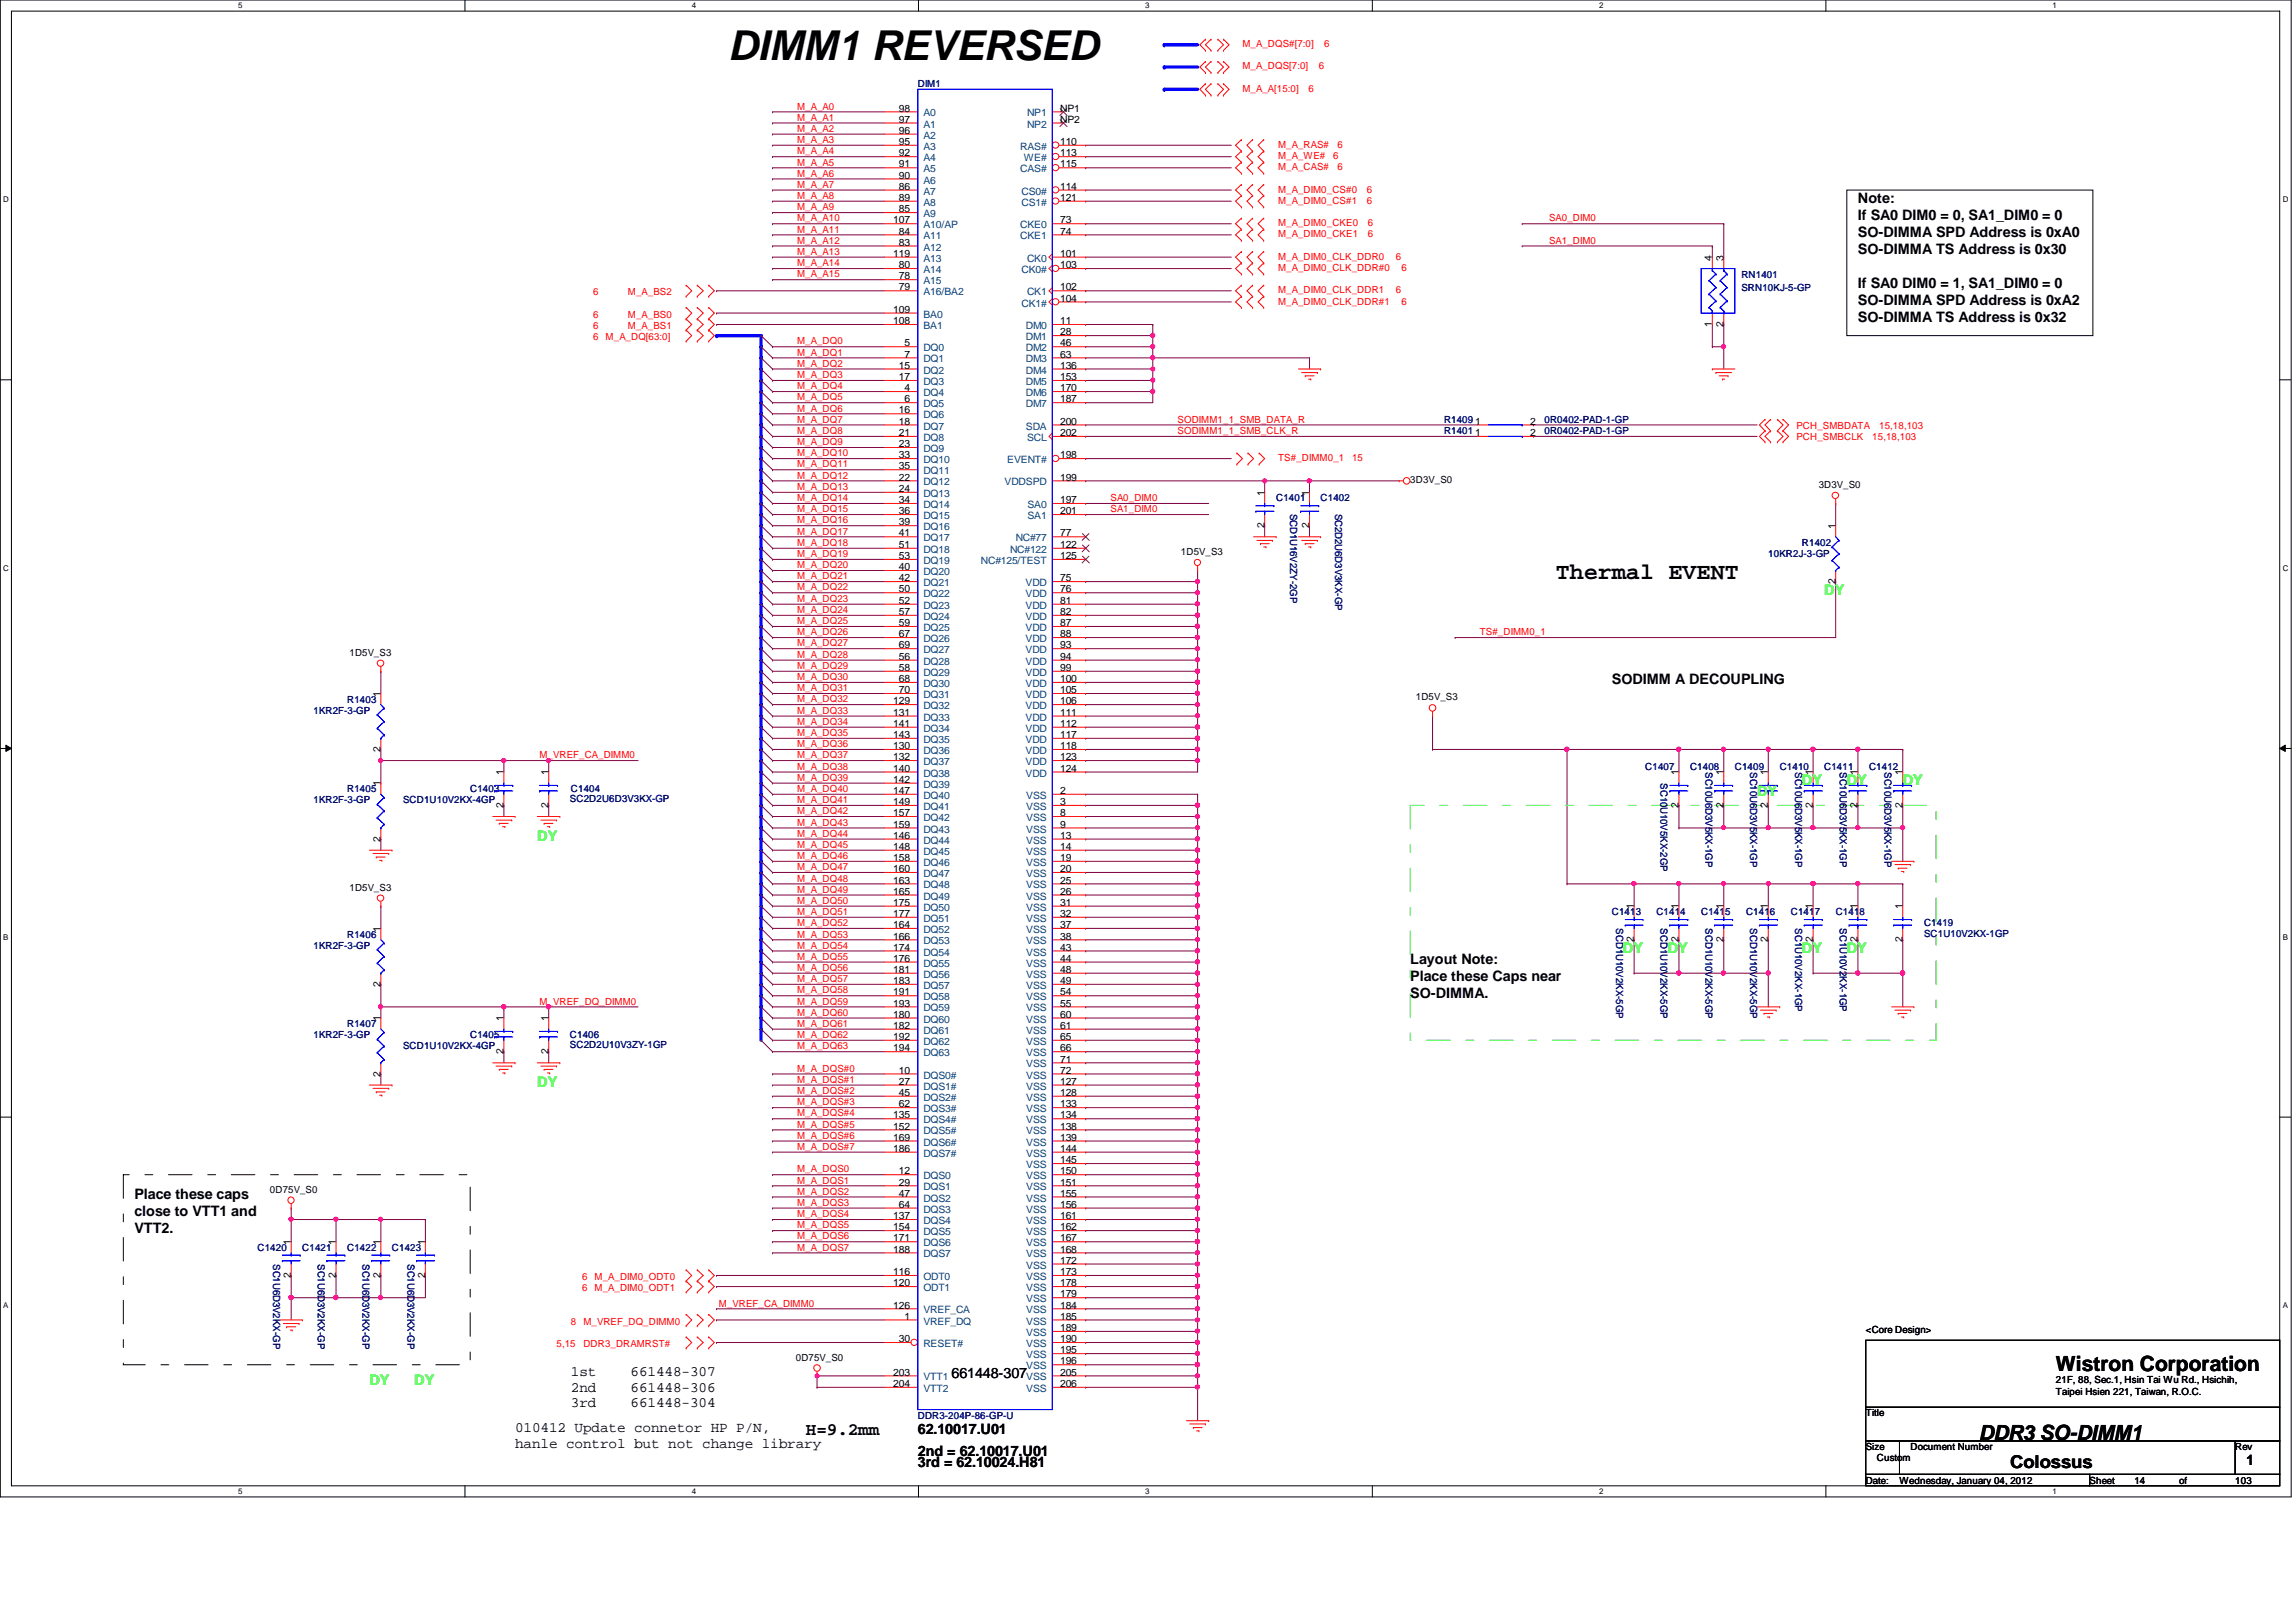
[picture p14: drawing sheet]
<svg xmlns="http://www.w3.org/2000/svg" width="297mm" height="210mm" viewBox="0 0 297 210" stroke-linecap="round" stroke-linejoin="round" font-family="sans-serif">
<defs><g id="words">
<text font-size="5.3" x="94.1" y="7.7">DIMM1 REVERSED</text>
<text font-size="3" x="201.3" y="74.9">Thermal EVENT</text>
<g font-size="2.7">
<text x="266" y="177.4">Wistron Corporation</text>
<text x="256" y="186.4">DDR3 SO-DIMM1</text>
</g>
<g font-size="2.3">
<text x="104.3" y="185.7">H=9.2mm</text>
<text x="260.1" y="190">Colossus</text>
</g>
<g font-size="1.9">
<text x="240.4" y="26.3">Note:</text>
<text x="240.4" y="28.5">If SA0 DIM0 = 0, SA1_DIM0 = 0</text>
<text x="240.4" y="30.7">SO-DIMMA SPD Address is 0xA0</text>
<text x="240.4" y="32.9">SO-DIMMA TS Address is 0x30</text>
<text x="240.4" y="37.3">If SA0 DIM0 = 1, SA1_DIM0 = 0</text>
<text x="240.4" y="39.5">SO-DIMMA SPD Address is 0xA2</text>
<text x="240.4" y="41.7">SO-DIMMA TS Address is 0x32</text>
<text x="208.5" y="88.6">SODIMM A DECOUPLING</text>
<text x="182.5" y="124.8">Layout Note:</text>
<text x="182.5" y="127">Place these Caps near</text>
<text x="182.5" y="129.2">SO-DIMMA.</text>
<text x="17.4" y="155.2">Place these caps</text>
<text x="17.4" y="157.4">close to VTT1 and</text>
<text x="17.4" y="159.6">VTT2.</text>
<text x="73.9" y="178.1">1st</text>
<text x="81.6" y="178.1">661448-307</text>
<text x="123.1" y="178.3">661448-307</text>
<text x="66.6" y="185.3">010412 Update connetor HP P/N,</text>
<text x="73.9" y="180.1">2nd</text>
<text x="73.9" y="182.1">3rd</text>
<text x="81.6" y="180.1">661448-306</text>
<text x="81.6" y="182.1">661448-304</text>
<text x="118.7" y="185.5">62.10017.U01</text>
<text x="66.6" y="187.3">hanle control but not change library</text>
<text x="118.7" y="189.9">3rd = 62.10024.H81</text>
<text x="118.7" y="188.5">2nd = 62.10017.U01</text>
<text x="290.6" y="189.6">1</text>
</g>
<g font-size="1.9" fill="#0f0">
<text x="236" y="77">DY</text>
<text x="233.1" y="101.6">DY</text>
<text x="238.9" y="101.6">DY</text>
<text x="246.2" y="101.6">DY</text>
<text x="227.3" y="103">DY</text>
<text x="69.5" y="108.8">DY</text>
<text x="210" y="123.3">DY</text>
<text x="215.8" y="123.3">DY</text>
<text x="233.1" y="123.3">DY</text>
<text x="238.9" y="123.3">DY</text>
<text x="69.5" y="140.7">DY</text>
<text x="47.8" y="179.2">DY</text>
<text x="53.6" y="179.2">DY</text>
</g>
<g font-size="1.3" fill="#000080">
<text x="118.7" y="11.3">DIM1</text>
<text x="225.3" y="35.9">RN1401</text>
<text x="225.3" y="37.7">SRN10KJ-5-GP</text>
<text x="186.8" y="56.2">R1401</text>
<text x="186.8" y="54.7">R1409</text>
<text x="199.8" y="56.2">0R0402-PAD-1-GP</text>
<text x="199.8" y="54.7">0R0402-PAD-1-GP</text>
<text x="165.1" y="64.9">C1401</text>
<text x="170.9" y="64.9">C1402</text>
<text x="166.9" y="66.5" transform="rotate(90 166.9 66.5)">SCD1U16V2ZY-2GP</text>
<text x="172.7" y="66.5" transform="rotate(90 172.7 66.5)">SC2D2U6D3V3KX-GP</text>
<text x="233.1" y="70.7">R1402</text>
<text x="228.8" y="72.1">10KR2J-3-GP</text>
<text x="40.6" y="92.4">1KR2F-3-GP</text>
<text x="44.9" y="90.9">R1403</text>
<text x="212.8" y="99.6">C1407</text>
<text x="214.8" y="101.3" transform="rotate(90 214.8 101.3)">SC10U10V5KX-2GP</text>
<text x="218.6" y="99.6">C1408</text>
<text x="220.6" y="99.9" transform="rotate(90 220.6 99.9)">SC10U6D3V5KX-1GP</text>
<text x="224.4" y="99.6">C1409</text>
<text x="226.4" y="99.9" transform="rotate(90 226.4 99.9)">SC10U6D3V5KX-1GP</text>
<text x="230.2" y="99.6">C1410</text>
<text x="232.2" y="99.9" transform="rotate(90 232.2 99.9)">SC10U6D3V5KX-1GP</text>
<text x="236" y="99.6">C1411</text>
<text x="238" y="99.9" transform="rotate(90 238 99.9)">SC10U6D3V5KX-1GP</text>
<text x="241.8" y="99.6">C1412</text>
<text x="243.8" y="99.9" transform="rotate(90 243.8 99.9)">SC10U6D3V5KX-1GP</text>
<text x="40.6" y="104">1KR2F-3-GP</text>
<text x="44.9" y="102.5">R1405</text>
<text x="52.2" y="104">SCD1U10V2KX-4GP</text>
<text x="60.8" y="102.5">C1403</text>
<text x="73.7" y="103.8">SC2D2U6D3V3KX-GP</text>
<text x="73.9" y="102.5">C1404</text>
<text x="208.5" y="118.4">C1413</text>
<text x="214.3" y="118.4">C1414</text>
<text x="220.1" y="118.4">C1415</text>
<text x="225.9" y="118.4">C1416</text>
<text x="231.7" y="118.4">C1417</text>
<text x="237.5" y="118.4">C1418</text>
<text x="248.9" y="119.9">C1419</text>
<text x="40.6" y="122.8">1KR2F-3-GP</text>
<text x="44.9" y="121.3">R1406</text>
<text x="209.1" y="120.1" transform="rotate(90 209.1 120.1)">SCD1U10V2KX-5GP</text>
<text x="214.8" y="120.1" transform="rotate(90 214.8 120.1)">SCD1U10V2KX-5GP</text>
<text x="220.6" y="120.1" transform="rotate(90 220.6 120.1)">SCD1U10V2KX-5GP</text>
<text x="226.4" y="120.1" transform="rotate(90 226.4 120.1)">SCD1U10V2KX-5GP</text>
<text x="232.2" y="120.1" transform="rotate(90 232.2 120.1)">SC1U10V2KX-1GP</text>
<text x="238" y="120.1" transform="rotate(90 238 120.1)">SC1U10V2KX-1GP</text>
<text x="248.9" y="121.2">SC1U10V2KX-1GP</text>
<text x="40.6" y="134.4">1KR2F-3-GP</text>
<text x="44.9" y="132.9">R1407</text>
<text x="52.2" y="135.8">SCD1U10V2KX-4GP</text>
<text x="60.8" y="134.4">C1405</text>
<text x="73.7" y="134.4">C1406</text>
<text x="73.7" y="135.7">SC2D2U10V3ZY-1GP</text>
<text x="33.3" y="161.9">C1420</text>
<text x="39.1" y="161.9">C1421</text>
<text x="44.9" y="161.9">C1422</text>
<text x="50.7" y="161.9">C1423</text>
<text x="35.3" y="163.6" transform="rotate(90 35.3 163.6)">SC1U6D3V2KX-GP</text>
<text x="41.1" y="163.6" transform="rotate(90 41.1 163.6)">SC1U6D3V2KX-GP</text>
<text x="46.9" y="163.6" transform="rotate(90 46.9 163.6)">SC1U6D3V2KX-GP</text>
<text x="52.7" y="163.6" transform="rotate(90 52.7 163.6)">SC1U6D3V2KX-GP</text>
<text x="118.7" y="183.6">DDR3-204P-86-GP-U</text>
</g>
<g font-size="1.3" fill="#f00">
<text x="160.7" y="6.1">M_A_DQS#[7:0]</text>
<text x="160.7" y="11.9">M_A_A[15:0]</text>
<text x="160.7" y="9">M_A_DQS[7:0]</text>
<text x="169.3" y="11.9">6</text>
<text x="170.6" y="9">6</text>
<text x="171.3" y="6.1">6</text>
<text x="103.1" y="15.6">M_A_A1</text>
<text x="103.1" y="17.1">M_A_A2</text>
<text x="103.1" y="14.2">M_A_A0</text>
<text x="103.1" y="18.5">M_A_A3</text>
<text x="103.1" y="20">M_A_A4</text>
<text x="103.1" y="21.4">M_A_A5</text>
<text x="103.1" y="22.9">M_A_A6</text>
<text x="165.4" y="20.6">M_A_WE#</text>
<text x="165.4" y="22">M_A_CAS#</text>
<text x="165.4" y="19.1">M_A_RAS#</text>
<text x="172.5" y="20.6">6</text>
<text x="173.1" y="22">6</text>
<text x="173.1" y="19.1">6</text>
<text x="103.1" y="27.2">M_A_A9</text>
<text x="103.1" y="25.7">M_A_A8</text>
<text x="103.1" y="24.3">M_A_A7</text>
<text x="103.1" y="28.7">M_A_A10</text>
<text x="165.4" y="24.9">M_A_DIM0_CS#0</text>
<text x="165.4" y="29.3">M_A_DIM0_CKE0</text>
<text x="165.4" y="26.4">M_A_DIM0_CS#1</text>
<text x="176.8" y="24.9">6</text>
<text x="176.8" y="26.4">6</text>
<text x="177" y="29.3">6</text>
<text x="200.4" y="28.7">SA0_DIM0</text>
<text x="103.1" y="30.1">M_A_A11</text>
<text x="103.1" y="33">M_A_A13</text>
<text x="103.1" y="31.5">M_A_A12</text>
<text x="103.1" y="35.9">M_A_A15</text>
<text x="103.1" y="34.5">M_A_A14</text>
<text x="165.4" y="35.1">M_A_DIM0_CLK_DDR#0</text>
<text x="165.4" y="33.6">M_A_DIM0_CLK_DDR0</text>
<text x="165.4" y="30.7">M_A_DIM0_CKE1</text>
<text x="177" y="30.7">6</text>
<text x="180.6" y="33.6">6</text>
<text x="181.3" y="35.1">6</text>
<text x="200.4" y="31.5">SA1_DIM0</text>
<text x="76.7" y="41.1">6</text>
<text x="76.7" y="38.2">6</text>
<text x="81.2" y="41.1">M_A_BS0</text>
<text x="81.2" y="38.2">M_A_BS2</text>
<text x="165.4" y="39.4">M_A_DIM0_CLK_DDR#1</text>
<text x="165.4" y="37.9">M_A_DIM0_CLK_DDR1</text>
<text x="180.6" y="37.9">6</text>
<text x="181.3" y="39.4">6</text>
<text x="76.7" y="42.6">6</text>
<text x="76.7" y="44">6</text>
<text x="78.4" y="44">M_A_DQ[63:0]</text>
<text x="81.2" y="42.6">M_A_BS1</text>
<text x="103.1" y="44.6">M_A_DQ0</text>
<text x="103.1" y="46">M_A_DQ1</text>
<text x="103.1" y="47.5">M_A_DQ2</text>
<text x="103.1" y="48.9">M_A_DQ3</text>
<text x="103.1" y="53.3">M_A_DQ6</text>
<text x="103.1" y="51.8">M_A_DQ5</text>
<text x="103.1" y="50.4">M_A_DQ4</text>
<text x="103.1" y="54.7">M_A_DQ7</text>
<text x="103.1" y="56.2">M_A_DQ8</text>
<text x="103.1" y="59.1">M_A_DQ10</text>
<text x="103.1" y="57.6">M_A_DQ9</text>
<text x="152.4" y="54.7">SODIMM1_1_SMB_DATA_R</text>
<text x="152.4" y="56.2">SODIMM1_1_SMB_CLK_R</text>
<text x="165.4" y="59.6">TS#_DIMM0_1</text>
<text x="174.9" y="59.6">15</text>
<text x="232.4" y="55.5">PCH_SMBDATA</text>
<text x="232.4" y="56.9">PCH_SMBCLK</text>
<text x="242.2" y="56.9">15,18,103</text>
<text x="243.1" y="55.5">15,18,103</text>
<text x="103.1" y="63.4">M_A_DQ13</text>
<text x="103.1" y="61.9">M_A_DQ12</text>
<text x="103.1" y="64.9">M_A_DQ14</text>
<text x="103.1" y="60.5">M_A_DQ11</text>
<text x="143.7" y="64.9">SA0_DIM0</text>
<text x="103.1" y="66.3">M_A_DQ15</text>
<text x="103.1" y="70.7">M_A_DQ18</text>
<text x="103.1" y="69.2">M_A_DQ17</text>
<text x="103.1" y="67.7">M_A_DQ16</text>
<text x="143.7" y="66.3">SA1_DIM0</text>
<text x="103.1" y="72.1">M_A_DQ19</text>
<text x="103.1" y="77.9">M_A_DQ23</text>
<text x="103.1" y="76.4">M_A_DQ22</text>
<text x="103.1" y="75">M_A_DQ21</text>
<text x="103.1" y="73.5">M_A_DQ20</text>
<text x="103.1" y="79.3">M_A_DQ24</text>
<text x="103.1" y="83.7">M_A_DQ27</text>
<text x="103.1" y="82.2">M_A_DQ26</text>
<text x="103.1" y="80.8">M_A_DQ25</text>
<text x="191.4" y="82.2">TS#_DIMM0_1</text>
<text x="103.1" y="88">M_A_DQ30</text>
<text x="103.1" y="86.6">M_A_DQ29</text>
<text x="103.1" y="85.1">M_A_DQ28</text>
<text x="103.1" y="89.5">M_A_DQ31</text>
<text x="103.1" y="90.9">M_A_DQ32</text>
<text x="103.1" y="95.2">M_A_DQ35</text>
<text x="103.1" y="93.8">M_A_DQ34</text>
<text x="103.1" y="92.4">M_A_DQ33</text>
<text x="69.8" y="98.1">M_VREF_CA_DIMM0</text>
<text x="103.1" y="99.6">M_A_DQ38</text>
<text x="103.1" y="98.1">M_A_DQ37</text>
<text x="103.1" y="96.7">M_A_DQ36</text>
<text x="103.1" y="101">M_A_DQ39</text>
<text x="103.1" y="106.8">M_A_DQ43</text>
<text x="103.1" y="105.4">M_A_DQ42</text>
<text x="103.1" y="103.9">M_A_DQ41</text>
<text x="103.1" y="102.5">M_A_DQ40</text>
<text x="103.1" y="108.3">M_A_DQ44</text>
<text x="103.1" y="112.6">M_A_DQ47</text>
<text x="103.1" y="111.2">M_A_DQ46</text>
<text x="103.1" y="109.7">M_A_DQ45</text>
<text x="103.1" y="117">M_A_DQ50</text>
<text x="103.1" y="115.5">M_A_DQ49</text>
<text x="103.1" y="114.1">M_A_DQ48</text>
<text x="103.1" y="118.4">M_A_DQ51</text>
<text x="103.1" y="119.8">M_A_DQ52</text>
<text x="103.1" y="121.3">M_A_DQ53</text>
<text x="103.1" y="124.2">M_A_DQ55</text>
<text x="103.1" y="122.8">M_A_DQ54</text>
<text x="103.1" y="125.6">M_A_DQ56</text>
<text x="69.8" y="130">M_VREF_DQ_DIMM0</text>
<text x="103.1" y="130">M_A_DQ59</text>
<text x="103.1" y="128.6">M_A_DQ58</text>
<text x="103.1" y="127.1">M_A_DQ57</text>
<text x="103.1" y="131.4">M_A_DQ60</text>
<text x="103.1" y="134.3">M_A_DQ62</text>
<text x="103.1" y="132.9">M_A_DQ61</text>
<text x="103.1" y="135.8">M_A_DQ63</text>
<text x="103.1" y="138.7">M_A_DQS#0</text>
<text x="103.1" y="140.1">M_A_DQS#1</text>
<text x="103.1" y="141.6">M_A_DQS#2</text>
<text x="103.1" y="143">M_A_DQS#3</text>
<text x="103.1" y="145.9">M_A_DQS#5</text>
<text x="103.1" y="147.4">M_A_DQS#6</text>
<text x="103.1" y="148.8">M_A_DQS#7</text>
<text x="103.1" y="144.5">M_A_DQS#4</text>
<text x="103.1" y="151.7">M_A_DQS0</text>
<text x="103.1" y="153.2">M_A_DQS1</text>
<text x="103.1" y="154.6">M_A_DQS2</text>
<text x="103.1" y="156">M_A_DQS3</text>
<text x="103.1" y="157.5">M_A_DQS4</text>
<text x="103.1" y="159">M_A_DQS5</text>
<text x="103.1" y="160.4">M_A_DQS6</text>
<text x="103.1" y="161.8">M_A_DQS7</text>
<text x="75.3" y="167.1">6</text>
<text x="75.3" y="165.7">6</text>
<text x="76.9" y="167.1">M_A_DIM0_ODT1</text>
<text x="76.9" y="165.7">M_A_DIM0_ODT0</text>
<text x="73.9" y="171.4">8</text>
<text x="75.5" y="171.4">M_VREF_DQ_DIMM0</text>
<text x="93" y="169.1">M_VREF_CA_DIMM0</text>
<text x="72" y="174.3">5,15</text>
<text x="75.5" y="174.3">DDR3_DRAMRST#</text>
</g>
<g font-size="1.3">
<text x="116.3" y="14.4">98</text>
<text x="116.3" y="15.9">97</text>
<text x="116.3" y="17.3">96</text>
<text x="137.2" y="14.4">NP1</text>
<text x="137.2" y="15.9">NP2</text>
<text x="116.3" y="18.8">95</text>
<text x="116.3" y="20.2">92</text>
<text x="116.3" y="21.7">91</text>
<text x="116.3" y="23.1">90</text>
<text x="137.2" y="18.8">110</text>
<text x="137.2" y="20.2">113</text>
<text x="137.2" y="21.7">115</text>
<text x="115.6" y="28.9">107</text>
<text x="116.3" y="24.6">86</text>
<text x="116.3" y="26">89</text>
<text x="116.3" y="27.5">85</text>
<text x="137.2" y="24.6">114</text>
<text x="137.2" y="26">121</text>
<text x="137.2" y="28.9">73</text>
<text x="115.6" y="33.2">119</text>
<text x="116.3" y="30.4">84</text>
<text x="116.3" y="31.8">83</text>
<text x="116.3" y="34.7">80</text>
<text x="137.2" y="30.4">74</text>
<text x="137.2" y="33.2">101</text>
<text x="137.2" y="34.7">103</text>
<text x="221.5" y="33.7" transform="rotate(-90 221.5 33.7)">4</text>
<text x="223" y="33.7" transform="rotate(-90 223 33.7)">3</text>
<text x="115.6" y="40.5">109</text>
<text x="115.6" y="42">108</text>
<text x="116.3" y="36.2">78</text>
<text x="116.3" y="37.6">79</text>
<text x="137.2" y="37.6">102</text>
<text x="137.2" y="39">104</text>
<text x="137.2" y="42">11</text>
<text x="116.3" y="47.7">15</text>
<text x="117" y="44.8">5</text>
<text x="117" y="46.3">7</text>
<text x="137.2" y="43.4">28</text>
<text x="137.2" y="44.8">46</text>
<text x="137.2" y="46.3">63</text>
<text x="137.2" y="47.7">136</text>
<text x="221.5" y="42.3" transform="rotate(-90 221.5 42.3)">1</text>
<text x="223" y="42.3" transform="rotate(-90 223 42.3)">2</text>
<text x="116.3" y="49.2">17</text>
<text x="116.3" y="53.5">16</text>
<text x="117" y="50.6">4</text>
<text x="117" y="52.1">6</text>
<text x="137.2" y="49.2">153</text>
<text x="137.2" y="50.6">170</text>
<text x="137.2" y="52.1">187</text>
<text x="116.3" y="54.9">18</text>
<text x="116.3" y="56.4">21</text>
<text x="116.3" y="57.9">23</text>
<text x="116.3" y="59.3">33</text>
<text x="137.2" y="54.9">200</text>
<text x="137.2" y="56.4">202</text>
<text x="137.2" y="59.3">198</text>
<text x="190.8" y="56.4">1</text>
<text x="190.8" y="54.9">1</text>
<text x="197.9" y="56.4">2</text>
<text x="197.9" y="54.9">2</text>
<text x="116.3" y="60.7">35</text>
<text x="116.3" y="62.2">22</text>
<text x="116.3" y="63.7">24</text>
<text x="116.3" y="65.1">34</text>
<text x="137.2" y="62.2">199</text>
<text x="137.2" y="65.1">197</text>
<text x="163.6" y="64.1" transform="rotate(-90 163.6 64.1)">1</text>
<text x="169.4" y="64.1" transform="rotate(-90 169.4 64.1)">1</text>
<text x="182.5" y="62.6">3D3V_S0</text>
<text x="235.3" y="63.2">3D3V_S0</text>
<text x="116.3" y="66.5">36</text>
<text x="116.3" y="68">39</text>
<text x="116.3" y="69.4">41</text>
<text x="116.3" y="70.9">51</text>
<text x="137.2" y="66.5">201</text>
<text x="137.2" y="69.4">77</text>
<text x="137.2" y="70.9">122</text>
<text x="152.8" y="71.8">1D5V_S3</text>
<text x="163.6" y="68.4" transform="rotate(-90 163.6 68.4)">2</text>
<text x="169.4" y="68.4" transform="rotate(-90 169.4 68.4)">2</text>
<text x="237.4" y="68.5" transform="rotate(-90 237.4 68.5)">1</text>
<text x="116.3" y="72.3">53</text>
<text x="116.3" y="73.8">40</text>
<text x="116.3" y="75.2">42</text>
<text x="116.3" y="76.7">50</text>
<text x="137.2" y="72.3">125</text>
<text x="137.2" y="75.2">75</text>
<text x="137.2" y="76.7">76</text>
<text x="237.4" y="75.6" transform="rotate(-90 237.4 75.6)">2</text>
<text x="116.3" y="78.1">52</text>
<text x="116.3" y="79.6">57</text>
<text x="116.3" y="81">59</text>
<text x="116.3" y="82.5">67</text>
<text x="116.3" y="83.9">69</text>
<text x="137.2" y="78.1">81</text>
<text x="137.2" y="79.6">82</text>
<text x="137.2" y="81">87</text>
<text x="137.2" y="82.5">88</text>
<text x="137.2" y="83.9">93</text>
<text x="45.2" y="84.9">1D5V_S3</text>
<text x="116.3" y="85.4">56</text>
<text x="116.3" y="86.8">58</text>
<text x="116.3" y="88.3">68</text>
<text x="116.3" y="89.7">70</text>
<text x="137.2" y="85.4">94</text>
<text x="137.2" y="86.8">99</text>
<text x="137.2" y="88.3">100</text>
<text x="137.2" y="89.7">105</text>
<text x="49.2" y="90.2" transform="rotate(-90 49.2 90.2)">1</text>
<text x="115.6" y="91.1">129</text>
<text x="115.6" y="92.6">131</text>
<text x="115.6" y="94.1">141</text>
<text x="115.6" y="95.5">143</text>
<text x="137.2" y="92.6">111</text>
<text x="137.2" y="94.1">112</text>
<text x="137.2" y="95.5">117</text>
<text x="137.2" y="91.1">106</text>
<text x="183.2" y="90.6">1D5V_S3</text>
<text x="49.2" y="101.8" transform="rotate(-90 49.2 101.8)">1</text>
<text x="49.2" y="97.3" transform="rotate(-90 49.2 97.3)">2</text>
<text x="65.1" y="100.3" transform="rotate(-90 65.1 100.3)">1</text>
<text x="70.9" y="100.3" transform="rotate(-90 70.9 100.3)">1</text>
<text x="115.6" y="96.9">130</text>
<text x="115.6" y="98.4">132</text>
<text x="115.6" y="99.9">140</text>
<text x="115.6" y="101.3">142</text>
<text x="137.2" y="99.9">124</text>
<text x="137.2" y="96.9">118</text>
<text x="137.2" y="98.4">123</text>
<text x="217.2" y="100.3" transform="rotate(-90 217.2 100.3)">1</text>
<text x="223" y="100.3" transform="rotate(-90 223 100.3)">1</text>
<text x="228.7" y="100.3" transform="rotate(-90 228.7 100.3)">1</text>
<text x="234.5" y="100.3" transform="rotate(-90 234.5 100.3)">1</text>
<text x="240.3" y="100.3" transform="rotate(-90 240.3 100.3)">1</text>
<text x="246.1" y="100.3" transform="rotate(-90 246.1 100.3)">1</text>
<text x="65.1" y="104.6" transform="rotate(-90 65.1 104.6)">2</text>
<text x="70.9" y="104.6" transform="rotate(-90 70.9 104.6)">2</text>
<text x="115.6" y="102.7">147</text>
<text x="115.6" y="104.2">149</text>
<text x="115.6" y="105.6">157</text>
<text x="115.6" y="107.1">159</text>
<text x="137.2" y="102.7">2</text>
<text x="137.2" y="104.2">3</text>
<text x="137.2" y="105.6">8</text>
<text x="137.2" y="107.1">9</text>
<text x="217.2" y="104.6" transform="rotate(-90 217.2 104.6)">2</text>
<text x="223" y="104.6" transform="rotate(-90 223 104.6)">2</text>
<text x="228.7" y="104.6" transform="rotate(-90 228.7 104.6)">2</text>
<text x="234.5" y="104.6" transform="rotate(-90 234.5 104.6)">2</text>
<text x="240.3" y="104.6" transform="rotate(-90 240.3 104.6)">2</text>
<text x="246.1" y="104.6" transform="rotate(-90 246.1 104.6)">2</text>
<text x="49.2" y="108.9" transform="rotate(-90 49.2 108.9)">2</text>
<text x="115.6" y="108.5">146</text>
<text x="115.6" y="110">148</text>
<text x="115.6" y="111.4">158</text>
<text x="115.6" y="112.9">160</text>
<text x="137.2" y="108.5">13</text>
<text x="137.2" y="110">14</text>
<text x="137.2" y="111.4">19</text>
<text x="137.2" y="112.9">20</text>
<text x="45.2" y="115.3">1D5V_S3</text>
<text x="115.6" y="114.3">163</text>
<text x="115.6" y="115.8">165</text>
<text x="115.6" y="117.2">175</text>
<text x="115.6" y="118.7">177</text>
<text x="137.2" y="114.3">25</text>
<text x="137.2" y="115.8">26</text>
<text x="137.2" y="117.2">31</text>
<text x="137.2" y="118.7">32</text>
<text x="211.4" y="117.7" transform="rotate(-90 211.4 117.7)">1</text>
<text x="217.2" y="117.7" transform="rotate(-90 217.2 117.7)">1</text>
<text x="223" y="117.7" transform="rotate(-90 223 117.7)">1</text>
<text x="228.7" y="117.7" transform="rotate(-90 228.7 117.7)">1</text>
<text x="234.5" y="117.7" transform="rotate(-90 234.5 117.7)">1</text>
<text x="240.3" y="117.7" transform="rotate(-90 240.3 117.7)">1</text>
<text x="246.1" y="117.7" transform="rotate(-90 246.1 117.7)">1</text>
<text x="49.2" y="120.6" transform="rotate(-90 49.2 120.6)">1</text>
<text x="115.6" y="120.1">164</text>
<text x="115.6" y="121.6">166</text>
<text x="115.6" y="123">174</text>
<text x="115.6" y="124.5">176</text>
<text x="115.6" y="125.9">181</text>
<text x="137.2" y="120.1">37</text>
<text x="137.2" y="121.6">38</text>
<text x="137.2" y="123">43</text>
<text x="137.2" y="124.5">44</text>
<text x="137.2" y="125.9">48</text>
<text x="211.4" y="121.9" transform="rotate(-90 211.4 121.9)">2</text>
<text x="217.2" y="121.9" transform="rotate(-90 217.2 121.9)">2</text>
<text x="223" y="121.9" transform="rotate(-90 223 121.9)">2</text>
<text x="228.7" y="121.9" transform="rotate(-90 228.7 121.9)">2</text>
<text x="234.5" y="121.9" transform="rotate(-90 234.5 121.9)">2</text>
<text x="240.3" y="121.9" transform="rotate(-90 240.3 121.9)">2</text>
<text x="246.1" y="121.9" transform="rotate(-90 246.1 121.9)">2</text>
<text x="49.2" y="127.7" transform="rotate(-90 49.2 127.7)">2</text>
<text x="115.6" y="127.3">183</text>
<text x="115.6" y="128.8">191</text>
<text x="115.6" y="130.3">193</text>
<text x="115.6" y="131.7">180</text>
<text x="137.2" y="127.3">49</text>
<text x="137.2" y="128.8">54</text>
<text x="137.2" y="130.3">55</text>
<text x="137.2" y="131.7">60</text>
<text x="49.2" y="132.2" transform="rotate(-90 49.2 132.2)">1</text>
<text x="65.1" y="136.4" transform="rotate(-90 65.1 136.4)">2</text>
<text x="65.1" y="132.2" transform="rotate(-90 65.1 132.2)">1</text>
<text x="70.9" y="136.4" transform="rotate(-90 70.9 136.4)">2</text>
<text x="70.9" y="132.2" transform="rotate(-90 70.9 132.2)">1</text>
<text x="115.6" y="133.1">182</text>
<text x="115.6" y="134.6">192</text>
<text x="115.6" y="136.1">194</text>
<text x="137.2" y="133.1">61</text>
<text x="137.2" y="134.6">65</text>
<text x="137.2" y="136.1">66</text>
<text x="137.2" y="137.5">71</text>
<text x="49.2" y="139.3" transform="rotate(-90 49.2 139.3)">2</text>
<text x="116.3" y="138.9">10</text>
<text x="116.3" y="140.4">27</text>
<text x="116.3" y="141.8">45</text>
<text x="116.3" y="143.3">62</text>
<text x="137.2" y="138.9">72</text>
<text x="137.2" y="140.4">127</text>
<text x="137.2" y="141.8">128</text>
<text x="137.2" y="143.3">133</text>
<text x="115.6" y="144.7">135</text>
<text x="115.6" y="146.2">152</text>
<text x="115.6" y="147.6">169</text>
<text x="115.6" y="149.1">186</text>
<text x="137.2" y="144.7">134</text>
<text x="137.2" y="146.2">138</text>
<text x="137.2" y="147.6">139</text>
<text x="137.2" y="149.1">144</text>
<text x="34.9" y="154.3">0D75V_S0</text>
<text x="116.3" y="152">12</text>
<text x="116.3" y="153.4">29</text>
<text x="116.3" y="154.9">47</text>
<text x="137.2" y="150.5">145</text>
<text x="137.2" y="153.4">151</text>
<text x="137.2" y="152">150</text>
<text x="137.2" y="154.9">155</text>
<text x="37.6" y="161.1" transform="rotate(-90 37.6 161.1)">1</text>
<text x="43.4" y="161.1" transform="rotate(-90 43.4 161.1)">1</text>
<text x="49.2" y="161.1" transform="rotate(-90 49.2 161.1)">1</text>
<text x="55" y="161.1" transform="rotate(-90 55 161.1)">1</text>
<text x="115.6" y="157.8">137</text>
<text x="115.6" y="159.2">154</text>
<text x="115.6" y="160.7">171</text>
<text x="116.3" y="156.3">64</text>
<text x="137.2" y="156.3">156</text>
<text x="137.2" y="157.8">161</text>
<text x="137.2" y="159.2">162</text>
<text x="137.2" y="160.7">167</text>
<text x="37.6" y="165.4" transform="rotate(-90 37.6 165.4)">2</text>
<text x="43.4" y="165.4" transform="rotate(-90 43.4 165.4)">2</text>
<text x="49.2" y="165.4" transform="rotate(-90 49.2 165.4)">2</text>
<text x="55" y="165.4" transform="rotate(-90 55 165.4)">2</text>
<text x="115.6" y="162.1">188</text>
<text x="115.6" y="165">116</text>
<text x="115.6" y="166.5">120</text>
<text x="137.2" y="162.1">168</text>
<text x="137.2" y="165">173</text>
<text x="137.2" y="163.5">172</text>
<text x="137.2" y="167.9">179</text>
<text x="137.2" y="166.5">178</text>
<text x="115.6" y="169.3">126</text>
<text x="116.3" y="173.7">30</text>
<text x="117" y="170.8">1</text>
<text x="137.2" y="170.8">185</text>
<text x="137.2" y="169.3">184</text>
<text x="137.2" y="172.3">189</text>
<text x="137.2" y="173.7">190</text>
<text x="241.4" y="172.5">&lt;Core Design&gt;</text>
<text x="103" y="176.1">0D75V_S0</text>
<text x="115.6" y="178">203</text>
<text x="115.6" y="179.5">204</text>
<text x="137.2" y="175.1">195</text>
<text x="137.2" y="176.6">196</text>
<text x="137.2" y="178">205</text>
<text x="137.2" y="179.5">206</text>
<text x="266" y="179">21F, 88, Sec.1, Hsin Tai Wu Rd., Hsichih,</text>
<text x="241.4" y="183.3">Title</text>
<text x="266" y="180.5">Taipei Hsien 221, Taiwan, R.O.C.</text>
<text x="241.4" y="187.7">Size</text>
<text x="241.4" y="192">Date:</text>
<text x="242.8" y="189.1">Custom</text>
<text x="245.7" y="192">Wednesday, January 04, 2012</text>
<text x="247.2" y="187.7">Document Number</text>
<text x="270.3" y="192">Sheet</text>
<text x="276.1" y="192">14</text>
<text x="281.9" y="192">of</text>
<text x="289.2" y="192">103</text>
<text x="289.2" y="187.7">Rev</text>
</g>
<g font-size="1.3" fill="#004080">
<text x="119.5" y="15.1">A0</text>
<text x="119.5" y="16.5">A1</text>
<text x="119.5" y="17.9">A2</text>
<text x="132.9" y="15.1">NP1</text>
<text x="132.9" y="16.5">NP2</text>
<text x="119.5" y="19.4">A3</text>
<text x="119.5" y="20.9">A4</text>
<text x="119.5" y="22.3">A5</text>
<text x="119.5" y="23.7">A6</text>
<text x="132" y="19.4">RAS#</text>
<text x="132" y="22.3">CAS#</text>
<text x="132.5" y="20.9">WE#</text>
<text x="119.5" y="25.2">A7</text>
<text x="119.5" y="26.6">A8</text>
<text x="119.5" y="28.1">A9</text>
<text x="119.5" y="29.5">A10/AP</text>
<text x="132" y="29.5">CKE0</text>
<text x="132.2" y="25.2">CS0#</text>
<text x="132.2" y="26.6">CS1#</text>
<text x="119.5" y="31">A11</text>
<text x="119.5" y="32.4">A12</text>
<text x="119.5" y="33.9">A13</text>
<text x="119.5" y="35.3">A14</text>
<text x="132" y="31">CKE1</text>
<text x="132.2" y="35.3">CK0#</text>
<text x="132.9" y="33.9">CK0</text>
<text x="119.5" y="36.8">A15</text>
<text x="119.5" y="38.2">A16/BA2</text>
<text x="119.5" y="41.1">BA0</text>
<text x="132.2" y="39.7">CK1#</text>
<text x="132.9" y="38.2">CK1</text>
<text x="119.5" y="42.6">BA1</text>
<text x="119.5" y="45.5">DQ0</text>
<text x="119.5" y="46.9">DQ1</text>
<text x="132.7" y="42.6">DM0</text>
<text x="132.7" y="44">DM1</text>
<text x="132.7" y="45.5">DM2</text>
<text x="132.7" y="46.9">DM3</text>
<text x="119.5" y="48.3">DQ2</text>
<text x="119.5" y="49.8">DQ3</text>
<text x="119.5" y="51.3">DQ4</text>
<text x="119.5" y="52.7">DQ5</text>
<text x="132.7" y="48.3">DM4</text>
<text x="132.7" y="49.8">DM5</text>
<text x="132.7" y="51.3">DM6</text>
<text x="132.7" y="52.7">DM7</text>
<text x="119.5" y="54.1">DQ6</text>
<text x="119.5" y="55.6">DQ7</text>
<text x="119.5" y="57.1">DQ8</text>
<text x="119.5" y="58.5">DQ9</text>
<text x="119.5" y="59.9">DQ10</text>
<text x="130.3" y="59.9">EVENT#</text>
<text x="132.7" y="55.6">SDA</text>
<text x="132.9" y="57.1">SCL</text>
<text x="119.5" y="61.4">DQ11</text>
<text x="119.5" y="62.8">DQ12</text>
<text x="119.5" y="64.3">DQ13</text>
<text x="119.5" y="65.7">DQ14</text>
<text x="130" y="62.8">VDDSPD</text>
<text x="132.9" y="65.7">SA0</text>
<text x="119.5" y="67.2">DQ15</text>
<text x="119.5" y="68.6">DQ16</text>
<text x="119.5" y="70.1">DQ17</text>
<text x="119.5" y="71.5">DQ18</text>
<text x="130.7" y="71.5">NC#122</text>
<text x="131.4" y="70.1">NC#77</text>
<text x="132.9" y="67.2">SA1</text>
<text x="119.5" y="73">DQ19</text>
<text x="119.5" y="74.4">DQ20</text>
<text x="119.5" y="75.9">DQ21</text>
<text x="119.5" y="77.3">DQ22</text>
<text x="126.9" y="73">NC#125/TEST</text>
<text x="132.7" y="75.9">VDD</text>
<text x="132.7" y="77.3">VDD</text>
<text x="119.5" y="78.8">DQ23</text>
<text x="119.5" y="80.2">DQ24</text>
<text x="119.5" y="81.7">DQ25</text>
<text x="119.5" y="83.1">DQ26</text>
<text x="132.7" y="78.8">VDD</text>
<text x="132.7" y="80.2">VDD</text>
<text x="132.7" y="81.7">VDD</text>
<text x="132.7" y="83.1">VDD</text>
<text x="119.5" y="84.5">DQ27</text>
<text x="119.5" y="86">DQ28</text>
<text x="119.5" y="87.5">DQ29</text>
<text x="119.5" y="88.9">DQ30</text>
<text x="132.7" y="84.5">VDD</text>
<text x="132.7" y="86">VDD</text>
<text x="132.7" y="87.5">VDD</text>
<text x="132.7" y="88.9">VDD</text>
<text x="119.5" y="90.3">DQ31</text>
<text x="119.5" y="91.8">DQ32</text>
<text x="119.5" y="93.3">DQ33</text>
<text x="119.5" y="94.7">DQ34</text>
<text x="132.7" y="93.3">VDD</text>
<text x="132.7" y="94.7">VDD</text>
<text x="132.7" y="90.3">VDD</text>
<text x="132.7" y="91.8">VDD</text>
<text x="119.5" y="96.1">DQ35</text>
<text x="119.5" y="97.6">DQ36</text>
<text x="119.5" y="99">DQ37</text>
<text x="119.5" y="100.5">DQ38</text>
<text x="119.5" y="101.9">DQ39</text>
<text x="132.7" y="100.5">VDD</text>
<text x="132.7" y="96.1">VDD</text>
<text x="132.7" y="97.6">VDD</text>
<text x="132.7" y="99">VDD</text>
<text x="119.5" y="103.4">DQ40</text>
<text x="119.5" y="104.8">DQ41</text>
<text x="119.5" y="106.3">DQ42</text>
<text x="119.5" y="107.7">DQ43</text>
<text x="132.8" y="103.4">VSS</text>
<text x="132.8" y="104.8">VSS</text>
<text x="132.8" y="106.3">VSS</text>
<text x="132.8" y="107.7">VSS</text>
<text x="119.5" y="109.2">DQ44</text>
<text x="119.5" y="110.6">DQ45</text>
<text x="119.5" y="112.1">DQ46</text>
<text x="119.5" y="113.5">DQ47</text>
<text x="132.8" y="109.2">VSS</text>
<text x="132.8" y="110.6">VSS</text>
<text x="132.8" y="112.1">VSS</text>
<text x="132.8" y="113.5">VSS</text>
<text x="119.5" y="115">DQ48</text>
<text x="119.5" y="116.4">DQ49</text>
<text x="119.5" y="117.9">DQ50</text>
<text x="119.5" y="119.3">DQ51</text>
<text x="132.8" y="115">VSS</text>
<text x="132.8" y="116.4">VSS</text>
<text x="132.8" y="117.9">VSS</text>
<text x="132.8" y="119.3">VSS</text>
<text x="119.5" y="120.7">DQ52</text>
<text x="119.5" y="122.2">DQ53</text>
<text x="119.5" y="123.7">DQ54</text>
<text x="119.5" y="125.1">DQ55</text>
<text x="132.8" y="120.7">VSS</text>
<text x="132.8" y="122.2">VSS</text>
<text x="132.8" y="123.7">VSS</text>
<text x="132.8" y="125.1">VSS</text>
<text x="119.5" y="126.5">DQ56</text>
<text x="119.5" y="128">DQ57</text>
<text x="119.5" y="129.5">DQ58</text>
<text x="119.5" y="130.9">DQ59</text>
<text x="132.8" y="126.5">VSS</text>
<text x="132.8" y="128">VSS</text>
<text x="132.8" y="129.5">VSS</text>
<text x="132.8" y="130.9">VSS</text>
<text x="119.5" y="132.3">DQ60</text>
<text x="119.5" y="133.8">DQ61</text>
<text x="119.5" y="135.2">DQ62</text>
<text x="119.5" y="136.7">DQ63</text>
<text x="132.8" y="132.3">VSS</text>
<text x="132.8" y="133.8">VSS</text>
<text x="132.8" y="135.2">VSS</text>
<text x="132.8" y="136.7">VSS</text>
<text x="119.5" y="139.6">DQS0#</text>
<text x="119.5" y="141">DQS1#</text>
<text x="119.5" y="142.5">DQS2#</text>
<text x="119.5" y="143.9">DQS3#</text>
<text x="132.8" y="138.1">VSS</text>
<text x="132.8" y="139.6">VSS</text>
<text x="132.8" y="141">VSS</text>
<text x="132.8" y="142.5">VSS</text>
<text x="132.8" y="143.9">VSS</text>
<text x="119.5" y="145.4">DQS4#</text>
<text x="119.5" y="146.8">DQS5#</text>
<text x="119.5" y="148.3">DQS6#</text>
<text x="119.5" y="149.7">DQS7#</text>
<text x="132.8" y="145.4">VSS</text>
<text x="132.8" y="146.8">VSS</text>
<text x="132.8" y="148.3">VSS</text>
<text x="132.8" y="149.7">VSS</text>
<text x="119.5" y="152.6">DQS0</text>
<text x="119.5" y="154.1">DQS1</text>
<text x="119.5" y="155.5">DQS2</text>
<text x="132.8" y="151.2">VSS</text>
<text x="132.8" y="154.1">VSS</text>
<text x="132.8" y="152.6">VSS</text>
<text x="132.8" y="155.5">VSS</text>
<text x="119.5" y="156.9">DQS3</text>
<text x="119.5" y="158.4">DQS4</text>
<text x="119.5" y="159.9">DQS5</text>
<text x="119.5" y="161.3">DQS6</text>
<text x="132.8" y="156.9">VSS</text>
<text x="132.8" y="158.4">VSS</text>
<text x="132.8" y="159.9">VSS</text>
<text x="132.8" y="161.3">VSS</text>
<text x="119.5" y="162.7">DQS7</text>
<text x="119.5" y="165.7">ODT0</text>
<text x="119.5" y="167.1">ODT1</text>
<text x="132.8" y="162.7">VSS</text>
<text x="132.8" y="165.7">VSS</text>
<text x="132.8" y="164.2">VSS</text>
<text x="132.8" y="167.1">VSS</text>
<text x="119.5" y="171.4">VREF_DQ</text>
<text x="119.5" y="170">VREF_CA</text>
<text x="132.8" y="168.5">VSS</text>
<text x="132.8" y="171.4">VSS</text>
<text x="132.8" y="170">VSS</text>
<text x="132.8" y="172.9">VSS</text>
<text x="119.5" y="174.3">RESET#</text>
<text x="119.5" y="178.6">VTT1</text>
<text x="132.8" y="174.3">VSS</text>
<text x="132.8" y="175.8">VSS</text>
<text x="132.8" y="177.2">VSS</text>
<text x="132.8" y="178.6">VSS</text>
<text x="119.5" y="180.1">VTT2</text>
<text x="132.8" y="180.1">VSS</text>
</g>
<g font-size="1">
<text x="30.8" y="1.1">5</text>
<text x="89.5" y="1.1">4</text>
<text x="148.2" y="1.1">3</text>
<text x="206.9" y="1.1">2</text>
<text x="265.6" y="1.1">1</text>
<text x=".4" y="26.2">D</text>
<text x="295.3" y="26.2">D</text>
<text x=".4" y="73.9">C</text>
<text x="295.3" y="73.9">C</text>
<text x=".4" y="121.6">B</text>
<text x="295.3" y="121.6">B</text>
<text x=".4" y="169.3">A</text>
<text x="295.3" y="169.3">A</text>
<text x="30.8" y="193.3">5</text>
<text x="89.5" y="193.3">4</text>
<text x="148.2" y="193.3">3</text>
<text x="206.9" y="193.3">2</text>
<text x="265.6" y="193.3">1</text>
</g>
</g></defs>
<path d="M0 0h296.4v193.7h-296.4zM1.5 1.4h293.4v190.9h-293.4z" fill="none" stroke="#000" stroke-width=".13"/>
<g fill="#fff">
<path d="M30.8 .2h.6v1.1h-.6z"/>
<path d="M30.8 192.4h.6v1.2h-.6z"/>
</g>
<path d="M60.2 0v1.4M60.2 192.3v1.4" fill="none" stroke="#000" stroke-width=".13"/>
<g fill="#fff">
<path d="M89.5 .2h.5v1.1h-.5z"/>
<path d="M89.5 192.4h.5v1.2h-.5z"/>
</g>
<path d="M118.8 0v1.4M118.8 192.3v1.4" fill="none" stroke="#000" stroke-width=".13"/>
<g fill="#fff">
<path d="M148.2 .2h.5v1.1h-.5z"/>
<path d="M148.2 192.4h.5v1.2h-.5z"/>
</g>
<path d="M177.5 0v1.4M177.5 192.3v1.4" fill="none" stroke="#000" stroke-width=".13"/>
<g fill="#fff">
<path d="M206.9 .2h.5v1.1h-.5z"/>
<path d="M206.9 192.4h.5v1.2h-.5z"/>
</g>
<path d="M236.2 0v1.4M236.2 192.3v1.4" fill="none" stroke="#000" stroke-width=".13"/>
<g fill="#fff">
<path d="M265.6 .2h.5v1.1h-.5z"/>
<path d="M265.6 192.4h.5v1.2h-.5z"/>
<path d="M.4 25.3h.7v1.1h-.7z"/>
<path d="M295.3 25.3h.7v1.1h-.7z"/>
<path d="M.4 73h.7v1.1h-.7z"/>
<path d="M295.3 73h.7v1.1h-.7z"/>
</g>
<path d="M0 49.1h1.5M294.9 49.1h1.5" fill="none" stroke="#000" stroke-width=".13"/>
<g fill="#fff">
<path d="M.4 120.7h.7v1.1h-.7z"/>
<path d="M295.3 120.7h.7v1.1h-.7z"/>
</g>
<path d="M0 96.9h1.5M.8 96.4l.7 .5-.7 .3zM294.9 96.9l.8-.5v.8zM294.9 96.9h1.5" fill="none" stroke="#000" stroke-width=".13"/>
<path d="M.8 96.4l.7 .5-.7 .3zM294.9 96.9l.8-.5v.8z" fill="#000"/>
<g fill="#fff">
<path d="M.4 168.4h.7v1.1h-.7z"/>
<path d="M295.3 168.4h.6v1.1h-.6z"/>
</g>
<path d="M0 144.6h1.5M294.9 144.6h1.5" fill="none" stroke="#000" stroke-width=".13"/>
<path d="M149.1 43.4h.1M149.1 50.7h.1M149.1 43.4v1.5M149.1 50.7v1.4" fill="none" stroke="#800040" stroke-width=".13"/>
<circle cx="149.1" cy="50.6" r=".27" fill="#f0f"/>
<circle cx="149.1" cy="50.6" r=".27" fill="none" stroke="#f0f" stroke-width=".13"/>
<path d="M149.1 49.2h.1M149.1 46.3h.1M149.1 46.3v1.5M149.1 49.2v1.5" fill="none" stroke="#800040" stroke-width=".13"/>
<circle cx="149.1" cy="46.3" r=".27" fill="#f0f"/>
<circle cx="149.1" cy="46.3" r=".27" fill="none" stroke="#f0f" stroke-width=".13"/>
<path d="M149.1 42h.1M149.1 47.8h.1M149.1 44.9h.1M149.1 42v1.4M149.1 44.9v1.4M149.1 47.8v1.4" fill="none" stroke="#800040" stroke-width=".13"/>
<circle cx="149.1" cy="44.8" r=".27" fill="#f0f"/>
<circle cx="149.1" cy="44.8" r=".27" fill="none" stroke="#f0f" stroke-width=".13"/>
<path d="M65.2 130.3h.1M65.2 130.3h5.8" fill="none" stroke="#800040" stroke-width=".13"/>
<circle cx="70.9" cy="130.3" r=".27" fill="#f0f"/>
<circle cx="70.9" cy="130.3" r=".27" fill="none" stroke="#f0f" stroke-width=".13"/>
<path d="M71 98.4h.1M71 98.4h11.5" fill="none" stroke="#800040" stroke-width=".13"/>
<circle cx="70.9" cy="98.4" r=".26" fill="#f0f"/>
<circle cx="70.9" cy="98.4" r=".26" fill="none" stroke="#f0f" stroke-width=".13"/>
<path d="M49.3 130.3h15.9M65.2 130.3h.1" fill="none" stroke="#800040" stroke-width=".13"/>
<circle cx="65.2" cy="130.3" r=".29" fill="#f0f"/>
<circle cx="65.2" cy="130.3" r=".29" fill="none" stroke="#f0f" stroke-width=".13"/>
<path d="M65.2 98.4h.1M65.2 98.4h5.8M65.2 98.4v1.5M65.2 104.2h.1M65.2 104.2v1.5M71 104.2h.1M71 104.2v1.5M49.3 139h.1M49.3 127.4h.1M49.3 127.4v2.9M49.3 139v1.4" fill="none" stroke="#800040" stroke-width=".13"/>
<circle cx="65.2" cy="98.4" r=".27" fill="#f0f"/>
<circle cx="65.2" cy="98.4" r=".27" fill="none" stroke="#f0f" stroke-width=".13"/>
<g fill="none" stroke="#800040" stroke-width=".13">
<path d="M49.3 98.4h.1M49.3 98.4h15.9M49.3 98.4v2.9M71 98.4h.1M71 98.4v1.5M49.3 101.3h.1M49.3 117.3h.1M49.3 117.3v2.8M49.3 130.3h.1M49.3 130.3v1.4M65.2 136.1h.1M65.2 130.3h.1"/>
<path d="M65.2 130.3v1.4M65.2 136.1v1.4M71 130.3h.1M71 136.1h.1M71 130.3v1.4M71 136.1v1.4M71 130.3h11.5"/>
</g>
<circle cx="49.2" cy="130.3" r=".27" fill="#f0f"/>
<circle cx="49.2" cy="130.3" r=".27" fill="none" stroke="#f0f" stroke-width=".13"/>
<path d="M49.3 98.4h.1M49.3 97v1.4" fill="none" stroke="#800040" stroke-width=".13"/>
<circle cx="49.2" cy="98.4" r=".26" fill="#f0f"/>
<circle cx="49.2" cy="98.4" r=".26" fill="none" stroke="#f0f" stroke-width=".13"/>
<path d="M223 44.9h.1M223 44.9v2.9M49.3 86.9h.1M49.3 86.9v2.8M49.3 108.6h.1M49.3 108.6v1.4" fill="none" stroke="#800040" stroke-width=".13"/>
<path d="M150.6 5.8h4.3" fill="none" stroke="#00f" stroke-width=".42"/>
<circle cx="150.6" cy="5.8" r=".21" fill="#00f"/>
<path d="M150.6 11.6h4.3" fill="none" stroke="#00f" stroke-width=".42"/>
<circle cx="150.6" cy="11.6" r=".21" fill="#00f"/>
<path d="M150.6 8.7h4.3" fill="none" stroke="#00f" stroke-width=".42"/>
<circle cx="150.6" cy="8.7" r=".21" fill="#00f"/>
<path d="M49.3 167.9h.1M49.3 167.9h5.7" fill="none" stroke="#800040" stroke-width=".13"/>
<circle cx="49.2" cy="167.9" r=".27" fill="#f0f"/>
<circle cx="49.2" cy="167.9" r=".27" fill="none" stroke="#f0f" stroke-width=".13"/>
<path d="M234.6 114.4h.1M234.6 114.4h5.8M55 165.1h.1M55 165.1v2.8" fill="none" stroke="#800040" stroke-width=".13"/>
<circle cx="234.5" cy="114.3" r=".27" fill="#f0f"/>
<circle cx="234.5" cy="114.3" r=".27" fill="none" stroke="#f0f" stroke-width=".13"/>
<path d="M98.5 73.8v1.5" fill="none" stroke="#00f" stroke-width=".42"/>
<circle cx="98.5" cy="73.8" r=".21" fill="#00f"/>
<path d="M98.5 71v1.4" fill="none" stroke="#00f" stroke-width=".42"/>
<circle cx="98.5" cy="71" r=".21" fill="#00f"/>
<path d="M98.5 65.2v1.4" fill="none" stroke="#00f" stroke-width=".42"/>
<circle cx="98.5" cy="65.2" r=".21" fill="#00f"/>
<path d="M98.5 59.4v1.4" fill="none" stroke="#00f" stroke-width=".42"/>
<circle cx="98.5" cy="59.4" r=".21" fill="#00f"/>
<path d="M98.5 53.6v1.4" fill="none" stroke="#00f" stroke-width=".42"/>
<circle cx="98.5" cy="53.6" r=".21" fill="#00f"/>
<path d="M98.5 49.2v1.5" fill="none" stroke="#00f" stroke-width=".42"/>
<circle cx="98.5" cy="49.2" r=".21" fill="#00f"/>
<path d="M98.5 46.3v1.5" fill="none" stroke="#00f" stroke-width=".42"/>
<circle cx="98.5" cy="46.3" r=".21" fill="#00f"/>
<path d="M98.5 130.3v1.4" fill="none" stroke="#00f" stroke-width=".42"/>
<circle cx="98.5" cy="130.3" r=".21" fill="#00f"/>
<path d="M98.5 125.9v1.5" fill="none" stroke="#00f" stroke-width=".42"/>
<circle cx="98.5" cy="125.9" r=".21" fill="#00f"/>
<path d="M98.5 121.6v1.5" fill="none" stroke="#00f" stroke-width=".42"/>
<circle cx="98.5" cy="121.6" r=".21" fill="#00f"/>
<path d="M98.5 114.4v1.4" fill="none" stroke="#00f" stroke-width=".42"/>
<circle cx="98.5" cy="114.4" r=".21" fill="#00f"/>
<path d="M98.5 117.3v1.4" fill="none" stroke="#00f" stroke-width=".42"/>
<circle cx="98.5" cy="117.3" r=".21" fill="#00f"/>
<path d="M98.5 108.6v1.4" fill="none" stroke="#00f" stroke-width=".42"/>
<circle cx="98.5" cy="108.6" r=".21" fill="#00f"/>
<path d="M98.5 102.8v1.4" fill="none" stroke="#00f" stroke-width=".42"/>
<circle cx="98.5" cy="102.8" r=".21" fill="#00f"/>
<path d="M98.5 97v1.4" fill="none" stroke="#00f" stroke-width=".42"/>
<circle cx="98.5" cy="97" r=".21" fill="#00f"/>
<path d="M98.5 89.7v1.5" fill="none" stroke="#00f" stroke-width=".42"/>
<circle cx="98.5" cy="89.7" r=".21" fill="#00f"/>
<path d="M98.5 92.7v1.4" fill="none" stroke="#00f" stroke-width=".42"/>
<circle cx="98.5" cy="92.7" r=".21" fill="#00f"/>
<path d="M98.5 83.9v1.5" fill="none" stroke="#00f" stroke-width=".42"/>
<circle cx="98.5" cy="83.9" r=".21" fill="#00f"/>
<path d="M98.5 78.2v1.4" fill="none" stroke="#00f" stroke-width=".42"/>
<circle cx="98.5" cy="78.2" r=".21" fill="#00f"/>
<g fill="none" stroke="#800040" stroke-width=".13">
<path d="M99.9 15.9h.1M99.9 15.9h14.5M99.9 63.7h.1M99.9 62.2h.1M99.9 65.2h.1M99.9 66.6h.1M99.9 63.7h14.5M99.9 62.2h14.5M99.9 65.2h14.5M99.9 66.6h14.5M99.9 107.1h.1M99.9 105.7h.1"/>
<path d="M99.9 104.2h.1M99.9 102.8h.1M99.9 107.1h14.5M99.9 105.7h14.5M99.9 104.2h14.5M99.9 102.8h14.5M99.9 139h.1M99.9 139h14.5"/>
</g>
<path d="M92.7 43.4h5.8" fill="none" stroke="#00f" stroke-width=".42"/>
<circle cx="92.7" cy="43.4" r=".21" fill="#00f"/>
<g fill="none" stroke="#800040" stroke-width=".13">
<path d="M99.9 17.4h.1M99.9 18.8h.1M99.9 17.4h14.5M99.9 18.8h14.5M140.5 18.8h.1M140.5 18.8h18.8M99.9 20.3h.1M99.9 20.3h14.5M140.5 29h.1M140.5 20.3h.1M140.5 30.4h.1M140.5 29h18.8"/>
<path d="M140.5 20.3h18.8M140.5 30.4h18.8M99.9 44.9h.1M99.9 46.3h.1M99.9 44.9h14.5M99.9 46.3h14.5M140.5 59.4h.1M140.5 59.4h18.8M198.4 56.5h.1M198.4 56.5h28.9M99.9 72.4h.1M99.9 71h.1"/>
<path d="M99.9 69.5h.1M99.9 68h.1M99.9 78.2h.1M99.9 76.7h.1M99.9 75.3h.1M99.9 73.8h.1M99.9 72.4h14.5M99.9 71h14.5M99.9 69.5h14.5M99.9 68h14.5M99.9 78.2h14.5M99.9 76.7h14.5"/>
<path d="M99.9 75.3h14.5M99.9 73.8h14.5M140.5 65.2h.1M140.5 66.6h.1M140.5 65.2h15.9M140.5 66.6h15.9M99.9 108.6h.1M99.9 112.9h.1M99.9 111.5h.1M99.9 110h.1M99.9 117.3h.1M99.9 115.8h.1"/>
<path d="M99.9 114.4h.1M99.9 118.7h.1M99.9 108.6h14.5M99.9 112.9h14.5M99.9 111.5h14.5M99.9 110h14.5M99.9 117.3h14.5M99.9 115.8h14.5M99.9 114.4h14.5M99.9 118.7h14.5M37.7 156.3h.1M37.7 156.3v1.5"/>
<path d="M99.9 156.3h.1M99.9 146.2h.1M99.9 157.8h.1M99.9 147.7h.1M99.9 159.3h.1M99.9 156.3h14.5M99.9 146.2h14.5M99.9 157.8h14.5M99.9 147.7h14.5M99.9 159.3h14.5M37.7 167.9h.1M37.7 167.9v2.9"/>
<path d="M92.7 165.1h.1M92.7 166.5h.1M92.7 165.1h21.7M92.7 166.5h21.7M105.7 178.1h.1M105.7 178.1h8.7"/>
</g>
<circle cx="105.7" cy="178.1" r=".26" fill="#f0f"/>
<circle cx="105.7" cy="178.1" r=".26" fill="none" stroke="#f0f" stroke-width=".13"/>
<g fill="none" stroke="#800040" stroke-width=".13">
<path d="M99.9 79.6h.1M99.9 79.6h14.5M99.9 121.6h.1M99.9 120.1h.1M99.9 124.5h.1M99.9 123.1h.1M99.9 121.6h14.5M99.9 120.1h14.5M99.9 124.5h14.5M99.9 123.1h14.5M99.9 149.1h.1M99.9 149.1h14.5"/>
<path d="M37.7 167.9h.1M37.7 167.9h5.8"/>
</g>
<circle cx="43.4" cy="167.9" r=".29" fill="#f0f"/>
<circle cx="43.4" cy="167.9" r=".29" fill="none" stroke="#f0f" stroke-width=".13"/>
<circle cx="37.6" cy="167.9" r=".29" fill="#f0f"/>
<circle cx="37.6" cy="167.9" r=".29" fill="none" stroke="#f0f" stroke-width=".13"/>
<g fill="none" stroke="#800040" stroke-width=".13">
<path d="M92.7 37.6h.1M92.7 37.6h21.7M99.9 21.7h.1M99.9 27.5h.1M99.9 26h.1M99.9 24.6h.1M99.9 23.2h.1M99.9 30.4h.1M99.9 29h.1M99.9 21.7h14.5M99.9 27.5h14.5M99.9 26h14.5"/>
<path d="M99.9 24.6h14.5M99.9 23.2h14.5M99.9 30.4h14.5M99.9 29h14.5M140.5 21.7h.1M140.5 33.3h.1M140.5 21.7h18.8M140.5 33.3h18.8M92.7 40.5h.1M92.7 40.5h21.7M99.9 47.8h.1M99.9 49.2h.1"/>
<path d="M99.9 47.8h14.5M99.9 49.2h14.5M169.4 68h.1M169.4 68v1.5M99.9 83.9h.1M99.9 82.5h.1M99.9 81.1h.1M99.9 88.3h.1M99.9 86.9h.1M99.9 85.4h.1M99.9 89.7h.1M99.9 83.9h14.5"/>
<path d="M99.9 82.5h14.5M99.9 81.1h14.5M99.9 88.3h14.5M99.9 86.9h14.5M99.9 85.4h14.5M99.9 89.7h14.5M99.9 130.3h.1M99.9 128.9h.1M99.9 127.4h.1M99.9 125.9h.1M99.9 130.3h14.5M99.9 128.9h14.5"/>
<path d="M99.9 127.4h14.5M99.9 125.9h14.5M37.7 157.8h.1M37.7 157.8v2.9M99.9 140.4h.1M99.9 152h.1M99.9 140.4h14.5M99.9 152h14.5M37.7 165.1h.1M37.7 165.1v2.8M43.5 165.1h.1M43.5 165.1v2.8"/>
<path d="M99.9 160.7h.1M99.9 160.7h14.5M105.7 179.5h.1M105.7 179.5h8.7"/>
</g>
<circle cx="37.7" cy="157.8" r=".27" fill="#f0f"/>
<circle cx="37.7" cy="157.8" r=".27" fill="none" stroke="#f0f" stroke-width=".13"/>
<g fill="none" stroke="#800040" stroke-width=".13">
<path d="M99.9 33.3h.1M99.9 31.8h.1M99.9 36.2h.1M99.9 34.8h.1M99.9 33.3h14.5M99.9 31.8h14.5M99.9 36.2h14.5M99.9 34.8h14.5M140.5 24.6h.1M140.5 37.6h.1M140.5 39.1h.1M140.5 34.8h.1"/>
<path d="M140.5 24.6h18.8M140.5 37.6h18.8M140.5 34.8h18.8M140.5 39.1h18.8M92.7 42h.1M92.7 42h21.7M99.9 55h.1M99.9 53.6h.1M99.9 52.1h.1M99.9 50.7h.1M99.9 55h14.5M99.9 53.6h14.5"/>
<path d="M99.9 52.1h14.5M99.9 50.7h14.5M163.6 68h.1M163.6 68v1.5M99.9 91.2h.1M99.9 95.5h.1M99.9 94.1h.1M99.9 92.7h.1M99.9 91.2h14.5M99.9 95.5h14.5M99.9 94.1h14.5M99.9 92.7h14.5"/>
<path d="M99.9 134.6h.1M99.9 133.2h.1M99.9 131.7h.1M99.9 136.1h.1M99.9 134.6h14.5M99.9 133.2h14.5M99.9 131.7h14.5M99.9 136.1h14.5M37.7 157.8h.1M37.7 157.8h5.8M43.5 157.8h.1M43.5 157.8v2.9"/>
<path d="M99.9 141.9h.1M99.9 153.5h.1M99.9 141.9h14.5M99.9 153.5h14.5M99.9 162.1h.1M99.9 162.1h14.5"/>
</g>
<circle cx="43.5" cy="157.8" r=".27" fill="#f0f"/>
<circle cx="43.5" cy="157.8" r=".27" fill="none" stroke="#f0f" stroke-width=".13"/>
<g fill="none" stroke="#800040" stroke-width=".13">
<path d="M99.9 14.5h.1M99.9 14.5h14.5M140.5 26h.1M140.5 26h18.8M99.9 56.5h.1M99.9 56.5h14.5M149.1 46.3h.1M149.1 46.3h20.3M140.5 62.2h.1M140.5 62.2h23.1M163.6 62.2h.1M163.6 62.2v1.5"/>
<path d="M99.9 99.9h.1M99.9 98.4h.1M99.9 97h.1M99.9 99.9h14.5M99.9 98.4h14.5M99.9 97h14.5M99.9 101.3h.1M99.9 101.3h14.5M99.9 143.3h.1M99.9 143.3h14.5M92.7 169.4h.1M92.7 170.8h.1"/>
<path d="M92.7 169.4h21.7M92.7 170.8h21.7"/>
</g>
<path d="M98.5 133.2v1.4" fill="none" stroke="#00f" stroke-width=".42"/>
<circle cx="98.5" cy="133.2" r=".21" fill="#00f"/>
<g fill="none" stroke="#800040" stroke-width=".13">
<path d="M99.9 59.4h.1M99.9 57.9h.1M99.9 59.4h14.5M99.9 57.9h14.5M99.9 60.8h.1M99.9 60.8h14.5M163.6 62.2h.1M163.6 62.2h5.8M169.4 62.2h.1M169.4 62.2v1.5M99.9 154.9h.1M99.9 144.8h.1"/>
<path d="M99.9 154.9h14.5M99.9 144.8h14.5M92.7 173.7h.1M92.7 173.7h21.7"/>
</g>
<circle cx="169.4" cy="62.2" r=".27" fill="#f0f"/>
<circle cx="169.4" cy="62.2" r=".27" fill="none" stroke="#f0f" stroke-width=".13"/>
<circle cx="163.6" cy="62.2" r=".26" fill="#f0f"/>
<circle cx="163.6" cy="62.2" r=".26" fill="none" stroke="#f0f" stroke-width=".13"/>
<g fill="none" stroke="#800040" stroke-width=".13">
<path d="M223 114.4h.1M223 114.4h5.8M228.8 114.4h.1M228.8 114.4v2.9M234.6 114.4h.1M234.6 114.4v2.9M240.4 114.4h.1M240.4 114.4v2.9M246.2 114.4h.1M246.2 114.4v2.9M228.8 121.6h.1M228.8 121.6v4.3"/>
<path d="M240.4 125.9h.1M246.2 121.6h.1M246.2 121.6v4.3h-5.8"/>
</g>
<circle cx="223" cy="114.3" r=".26" fill="#f0f"/>
<circle cx="223" cy="114.3" r=".26" fill="none" stroke="#f0f" stroke-width=".13"/>
<path d="M246.2 125.9h.1M246.2 125.9v4.4" fill="none" stroke="#800040" stroke-width=".13"/>
<circle cx="246.1" cy="125.9" r=".29" fill="#f0f"/>
<circle cx="246.1" cy="125.9" r=".29" fill="none" stroke="#f0f" stroke-width=".13"/>
<path d="M211.4 114.4h.1M211.4 114.4v2.9M240.4 114.4h.1M240.4 114.4h5.8" fill="none" stroke="#800040" stroke-width=".13"/>
<circle cx="240.3" cy="114.3" r=".27" fill="#f0f"/>
<circle cx="240.3" cy="114.3" r=".27" fill="none" stroke="#f0f" stroke-width=".13"/>
<path d="M228.8 114.4h.1M228.8 114.4h5.8" fill="none" stroke="#800040" stroke-width=".13"/>
<circle cx="234.5" cy="114.3" r=".27" fill="#f0f"/>
<circle cx="234.5" cy="114.3" r=".27" fill="none" stroke="#f0f" stroke-width=".13"/>
<circle cx="228.8" cy="114.3" r=".26" fill="#f0f"/>
<circle cx="228.8" cy="114.3" r=".26" fill="none" stroke="#f0f" stroke-width=".13"/>
<path d="M217.2 114.4h.1M217.2 114.4v2.9M211.4 121.6h.1M211.4 121.6v4.3M223 121.6h.1M223 121.6v4.3M228.8 125.9h.1M228.8 125.9v4.4M234.6 121.6h.1M234.6 121.6v4.3" fill="none" stroke="#800040" stroke-width=".13"/>
<circle cx="228.7" cy="125.9" r=".27" fill="#f0f"/>
<circle cx="228.7" cy="125.9" r=".27" fill="none" stroke="#f0f" stroke-width=".13"/>
<path d="M211.4 114.4h.1M211.4 114.4h5.8" fill="none" stroke="#800040" stroke-width=".13"/>
<circle cx="211.4" cy="114.3" r=".27" fill="#f0f"/>
<circle cx="211.4" cy="114.3" r=".27" fill="none" stroke="#f0f" stroke-width=".13"/>
<path d="M217.2 114.4h.1M217.2 114.4h5.8" fill="none" stroke="#800040" stroke-width=".13"/>
<circle cx="217.2" cy="114.3" r=".27" fill="#f0f"/>
<circle cx="217.2" cy="114.3" r=".27" fill="none" stroke="#f0f" stroke-width=".13"/>
<path d="M202.7 97h.1M202.7 97v17.4" fill="none" stroke="#800040" stroke-width=".13"/>
<circle cx="202.7" cy="97" r=".29" fill="#f0f"/>
<circle cx="202.7" cy="97" r=".29" fill="none" stroke="#f0f" stroke-width=".13"/>
<path d="M217.2 125.9h.1M217.2 125.9h5.8" fill="none" stroke="#800040" stroke-width=".13"/>
<circle cx="217.2" cy="125.9" r=".29" fill="#f0f"/>
<circle cx="217.2" cy="125.9" r=".29" fill="none" stroke="#f0f" stroke-width=".13"/>
<path d="M223 125.9h.1M223 125.9h5.8" fill="none" stroke="#800040" stroke-width=".13"/>
<circle cx="222.9" cy="125.9" r=".27" fill="#f0f"/>
<circle cx="222.9" cy="125.9" r=".27" fill="none" stroke="#f0f" stroke-width=".13"/>
<path d="M234.6 107.1h.1M240.4 107.1h.1M246.2 104.2h.1M246.2 104.2v2.9h-11.6M211.4 125.9h.1M211.4 125.9h5.8" fill="none" stroke="#800040" stroke-width=".13"/>
<circle cx="246.1" cy="107.1" r=".27" fill="#f0f"/>
<circle cx="246.1" cy="107.1" r=".27" fill="none" stroke="#f0f" stroke-width=".13"/>
<path d="M185.3 97h.1M185.3 97h17.4M223 114.4h.1M223 114.4v2.9M217.2 121.6h.1M217.2 121.6v4.3M240.4 121.6h.1M240.4 121.6v4.3" fill="none" stroke="#800040" stroke-width=".13"/>
<circle cx="240.3" cy="125.9" r=".29" fill="#f0f"/>
<circle cx="240.3" cy="125.9" r=".29" fill="none" stroke="#f0f" stroke-width=".13"/>
<path d="M223 97h.1M223 97v2.9M223 97h5.8M246.2 107.1h.1M246.2 107.1v4.4M234.6 125.9h.1M234.6 125.9h5.8" fill="none" stroke="#800040" stroke-width=".13"/>
<circle cx="222.9" cy="97" r=".27" fill="#f0f"/>
<circle cx="222.9" cy="97" r=".27" fill="none" stroke="#f0f" stroke-width=".13"/>
<path d="M185.3 92.7h.1M185.3 92.7v4.3M228.8 97h.1M228.8 97v2.9M228.8 97h5.8M217.2 104.2h.1M217.2 104.2v2.9" fill="none" stroke="#800040" stroke-width=".13"/>
<circle cx="234.5" cy="97" r=".29" fill="#f0f"/>
<circle cx="234.5" cy="97" r=".29" fill="none" stroke="#f0f" stroke-width=".13"/>
<circle cx="228.7" cy="97" r=".27" fill="#f0f"/>
<circle cx="228.7" cy="97" r=".27" fill="none" stroke="#f0f" stroke-width=".13"/>
<path d="M240.4 104.2h.1M240.4 104.2v2.9" fill="none" stroke="#800040" stroke-width=".13"/>
<circle cx="240.3" cy="107.1" r=".27" fill="#f0f"/>
<circle cx="240.3" cy="107.1" r=".27" fill="none" stroke="#f0f" stroke-width=".13"/>
<path d="M217.2 97h.1M217.2 97h5.8" fill="none" stroke="#800040" stroke-width=".13"/>
<circle cx="217.2" cy="97" r=".29" fill="#f0f"/>
<circle cx="217.2" cy="97" r=".29" fill="none" stroke="#f0f" stroke-width=".13"/>
<path d="M217.2 97h.1M217.2 97v2.9M240.4 97h.1M240.4 97h5.8M217.2 107.1h.1M223 104.2h.1M223 107.1h.1M223 104.2v2.9M228.8 104.2h.1M228.8 104.2v2.9h-11.6" fill="none" stroke="#800040" stroke-width=".13"/>
<circle cx="228.8" cy="107.1" r=".26" fill="#f0f"/>
<circle cx="228.8" cy="107.1" r=".26" fill="none" stroke="#f0f" stroke-width=".13"/>
<circle cx="223" cy="107.1" r=".26" fill="#f0f"/>
<circle cx="223" cy="107.1" r=".26" fill="none" stroke="#f0f" stroke-width=".13"/>
<path d="M234.6 97h.1M234.6 97v2.9M234.6 97h5.8M246.2 97h.1M246.2 97v2.9" fill="none" stroke="#800040" stroke-width=".13"/>
<circle cx="240.3" cy="97" r=".29" fill="#f0f"/>
<circle cx="240.3" cy="97" r=".29" fill="none" stroke="#f0f" stroke-width=".13"/>
<path d="M228.8 107.1h.1M234.6 104.2h.1M234.6 104.2v2.9h-5.8" fill="none" stroke="#800040" stroke-width=".13"/>
<circle cx="234.5" cy="107.1" r=".27" fill="#f0f"/>
<circle cx="234.5" cy="107.1" r=".27" fill="none" stroke="#f0f" stroke-width=".13"/>
<circle cx="228.8" cy="107.1" r=".26" fill="#f0f"/>
<circle cx="228.8" cy="107.1" r=".26" fill="none" stroke="#f0f" stroke-width=".13"/>
<path d="M240.4 97h.1M240.4 97v2.9M49.3 157.8h.1M49.3 157.8h5.7M49.3 157.8v2.9" fill="none" stroke="#800040" stroke-width=".13"/>
<circle cx="49.2" cy="157.8" r=".26" fill="#f0f"/>
<circle cx="49.2" cy="157.8" r=".26" fill="none" stroke="#f0f" stroke-width=".13"/>
<g fill="none" stroke="#800040" stroke-width=".13">
<path d="M140.5 43.4h.1M140.5 43.4h8.6M169.4 46.3h.1M169.4 46.3v1.5M43.5 157.8h.1M43.5 157.8h5.8M55 157.8h.1M55 157.8v2.9M43.5 167.9h.1M49.3 165.1h.1M49.3 165.1v2.8h-5.8M105.7 178.1h.1"/>
<path d="M105.7 178.1v1.4"/>
</g>
<circle cx="149.1" cy="43.4" r=".27" fill="#f0f"/>
<circle cx="149.1" cy="43.4" r=".27" fill="none" stroke="#f0f" stroke-width=".13"/>
<path d="M140.5 42h.1M140.5 50.7h.1M140.5 49.2h.1M140.5 42h8.6M140.5 50.7h8.6M140.5 49.2h8.6" fill="none" stroke="#800040" stroke-width=".13"/>
<circle cx="149.1" cy="49.2" r=".26" fill="#f0f"/>
<circle cx="149.1" cy="49.2" r=".26" fill="none" stroke="#f0f" stroke-width=".13"/>
<path d="M140.5 47.8h.1M140.5 47.8h8.6" fill="none" stroke="#800040" stroke-width=".13"/>
<circle cx="149.1" cy="47.8" r=".26" fill="#f0f"/>
<circle cx="149.1" cy="47.8" r=".26" fill="none" stroke="#f0f" stroke-width=".13"/>
<path d="M221.5 31.8h.1M221.5 31.8v1.5M140.5 46.3h.1M140.5 44.9h.1M140.5 52.1h.1M140.5 46.3h8.6M140.5 44.9h8.6M140.5 52.1h8.6M237.5 75.3h.1M237.5 75.3v7.2" fill="none" stroke="#800040" stroke-width=".13"/>
<path d="M98.5 50.7v1.4" fill="none" stroke="#00f" stroke-width=".42"/>
<circle cx="98.5" cy="50.7" r=".21" fill="#00f"/>
<path d="M98.5 47.8v1.4" fill="none" stroke="#00f" stroke-width=".42"/>
<circle cx="98.5" cy="47.8" r=".21" fill="#00f"/>
<path d="M98.5 44.9v1.4" fill="none" stroke="#00f" stroke-width=".42"/>
<circle cx="98.5" cy="44.9" r=".21" fill="#00f"/>
<path d="M98.5 43.4v1.5" fill="none" stroke="#00f" stroke-width=".42"/>
<circle cx="98.5" cy="43.4" r=".21" fill="#00f"/>
<path d="M98.5 68v1.5" fill="none" stroke="#00f" stroke-width=".42"/>
<circle cx="98.5" cy="68" r=".21" fill="#00f"/>
<path d="M98.5 62.2v1.5" fill="none" stroke="#00f" stroke-width=".42"/>
<circle cx="98.5" cy="62.2" r=".21" fill="#00f"/>
<path d="M98.5 63.7v1.5" fill="none" stroke="#00f" stroke-width=".42"/>
<circle cx="98.5" cy="63.7" r=".21" fill="#00f"/>
<path d="M98.5 60.8v1.4" fill="none" stroke="#00f" stroke-width=".42"/>
<circle cx="98.5" cy="60.8" r=".21" fill="#00f"/>
<path d="M98.5 57.9v1.5" fill="none" stroke="#00f" stroke-width=".42"/>
<circle cx="98.5" cy="57.9" r=".21" fill="#00f"/>
<path d="M98.5 55v1.5" fill="none" stroke="#00f" stroke-width=".42"/>
<circle cx="98.5" cy="55" r=".21" fill="#00f"/>
<path d="M98.5 56.5v1.4" fill="none" stroke="#00f" stroke-width=".42"/>
<circle cx="98.5" cy="56.5" r=".21" fill="#00f"/>
<path d="M98.5 52.1v1.5" fill="none" stroke="#00f" stroke-width=".42"/>
<circle cx="98.5" cy="52.1" r=".21" fill="#00f"/>
<path d="M98.5 82.5v1.4" fill="none" stroke="#00f" stroke-width=".42"/>
<circle cx="98.5" cy="82.5" r=".21" fill="#00f"/>
<path d="M98.5 79.6v1.5" fill="none" stroke="#00f" stroke-width=".42"/>
<circle cx="98.5" cy="79.6" r=".21" fill="#00f"/>
<path d="M98.5 81.1v1.4" fill="none" stroke="#00f" stroke-width=".42"/>
<circle cx="98.5" cy="81.1" r=".21" fill="#00f"/>
<path d="M98.5 76.7v1.5" fill="none" stroke="#00f" stroke-width=".42"/>
<circle cx="98.5" cy="76.7" r=".21" fill="#00f"/>
<path d="M98.5 75.3v1.4" fill="none" stroke="#00f" stroke-width=".42"/>
<circle cx="98.5" cy="75.3" r=".21" fill="#00f"/>
<path d="M98.5 72.4v1.4" fill="none" stroke="#00f" stroke-width=".42"/>
<circle cx="98.5" cy="72.4" r=".21" fill="#00f"/>
<path d="M98.5 69.5v1.5" fill="none" stroke="#00f" stroke-width=".42"/>
<circle cx="98.5" cy="69.5" r=".21" fill="#00f"/>
<path d="M98.5 66.6v1.4" fill="none" stroke="#00f" stroke-width=".42"/>
<circle cx="98.5" cy="66.6" r=".21" fill="#00f"/>
<path d="M98.5 98.4v1.5" fill="none" stroke="#00f" stroke-width=".42"/>
<circle cx="98.5" cy="98.4" r=".21" fill="#00f"/>
<path d="M98.5 99.9v1.4" fill="none" stroke="#00f" stroke-width=".42"/>
<circle cx="98.5" cy="99.9" r=".21" fill="#00f"/>
<path d="M98.5 94.1v1.4" fill="none" stroke="#00f" stroke-width=".42"/>
<circle cx="98.5" cy="94.1" r=".21" fill="#00f"/>
<path d="M98.5 95.5v1.5" fill="none" stroke="#00f" stroke-width=".42"/>
<circle cx="98.5" cy="95.5" r=".21" fill="#00f"/>
<path d="M98.5 91.2v1.5" fill="none" stroke="#00f" stroke-width=".42"/>
<circle cx="98.5" cy="91.2" r=".21" fill="#00f"/>
<path d="M98.5 86.9v1.4" fill="none" stroke="#00f" stroke-width=".42"/>
<circle cx="98.5" cy="86.9" r=".21" fill="#00f"/>
<path d="M98.5 88.3v1.4" fill="none" stroke="#00f" stroke-width=".42"/>
<circle cx="98.5" cy="88.3" r=".21" fill="#00f"/>
<path d="M98.5 85.4v1.5" fill="none" stroke="#00f" stroke-width=".42"/>
<circle cx="98.5" cy="85.4" r=".21" fill="#00f"/>
<path d="M98.5 115.8v1.5" fill="none" stroke="#00f" stroke-width=".42"/>
<circle cx="98.5" cy="115.8" r=".21" fill="#00f"/>
<path d="M98.5 111.5v1.4" fill="none" stroke="#00f" stroke-width=".42"/>
<circle cx="98.5" cy="111.5" r=".21" fill="#00f"/>
<path d="M98.5 112.9v1.5" fill="none" stroke="#00f" stroke-width=".42"/>
<circle cx="98.5" cy="112.9" r=".21" fill="#00f"/>
<path d="M98.5 110v1.5" fill="none" stroke="#00f" stroke-width=".42"/>
<circle cx="98.5" cy="110" r=".21" fill="#00f"/>
<path d="M98.5 107.1v1.5" fill="none" stroke="#00f" stroke-width=".42"/>
<circle cx="98.5" cy="107.1" r=".21" fill="#00f"/>
<path d="M98.5 104.2v1.5" fill="none" stroke="#00f" stroke-width=".42"/>
<circle cx="98.5" cy="104.2" r=".21" fill="#00f"/>
<path d="M98.5 105.7v1.4" fill="none" stroke="#00f" stroke-width=".42"/>
<circle cx="98.5" cy="105.7" r=".21" fill="#00f"/>
<path d="M98.5 101.3v1.5" fill="none" stroke="#00f" stroke-width=".42"/>
<circle cx="98.5" cy="101.3" r=".21" fill="#00f"/>
<path d="M98.5 131.7v1.5" fill="none" stroke="#00f" stroke-width=".42"/>
<circle cx="98.5" cy="131.7" r=".21" fill="#00f"/>
<path d="M98.5 128.9v1.4" fill="none" stroke="#00f" stroke-width=".42"/>
<circle cx="98.5" cy="128.9" r=".21" fill="#00f"/>
<path d="M98.5 127.4v1.5" fill="none" stroke="#00f" stroke-width=".42"/>
<circle cx="98.5" cy="127.4" r=".21" fill="#00f"/>
<path d="M98.5 123.1v1.4" fill="none" stroke="#00f" stroke-width=".42"/>
<circle cx="98.5" cy="123.1" r=".21" fill="#00f"/>
<path d="M98.5 124.5v1.4" fill="none" stroke="#00f" stroke-width=".42"/>
<circle cx="98.5" cy="124.5" r=".21" fill="#00f"/>
<path d="M98.5 118.7v1.4" fill="none" stroke="#00f" stroke-width=".42"/>
<circle cx="98.5" cy="118.7" r=".21" fill="#00f"/>
<path d="M98.5 120.1v1.5" fill="none" stroke="#00f" stroke-width=".42"/>
<circle cx="98.5" cy="120.1" r=".21" fill="#00f"/>
<path d="M237.5 65.2h.1M237.5 65.2v2.8M140.5 115.8h.1M140.5 115.8h14.4M140.5 124.5h.1M140.5 123.1h.1M140.5 124.5h14.4M140.5 123.1h14.4" fill="none" stroke="#800040" stroke-width=".13"/>
<circle cx="154.9" cy="115.8" r=".29" fill="#f0f"/>
<circle cx="154.9" cy="115.8" r=".29" fill="none" stroke="#f0f" stroke-width=".13"/>
<path d="M140.5 114.4h.1M140.5 114.4h14.4" fill="none" stroke="#800040" stroke-width=".13"/>
<circle cx="154.9" cy="114.3" r=".27" fill="#f0f"/>
<circle cx="154.9" cy="114.3" r=".27" fill="none" stroke="#f0f" stroke-width=".13"/>
<path d="M140.5 118.7h.1M140.5 118.7h14.4" fill="none" stroke="#800040" stroke-width=".13"/>
<circle cx="154.9" cy="118.7" r=".29" fill="#f0f"/>
<circle cx="154.9" cy="118.7" r=".29" fill="none" stroke="#f0f" stroke-width=".13"/>
<path d="M140.5 117.3h.1M140.5 117.3h14.4" fill="none" stroke="#800040" stroke-width=".13"/>
<circle cx="154.9" cy="117.2" r=".29" fill="#f0f"/>
<circle cx="154.9" cy="117.2" r=".29" fill="none" stroke="#f0f" stroke-width=".13"/>
<path d="M140.5 128.9h.1M140.5 128.9h14.4" fill="none" stroke="#800040" stroke-width=".13"/>
<circle cx="154.9" cy="128.8" r=".27" fill="#f0f"/>
<circle cx="154.9" cy="128.8" r=".27" fill="none" stroke="#f0f" stroke-width=".13"/>
<path d="M140.5 78.2h.1M140.5 78.2h14.4" fill="none" stroke="#800040" stroke-width=".13"/>
<circle cx="154.9" cy="78.1" r=".27" fill="#f0f"/>
<circle cx="154.9" cy="78.1" r=".27" fill="none" stroke="#f0f" stroke-width=".13"/>
<path d="M140.5 94.1h.1M140.5 94.1h14.4" fill="none" stroke="#800040" stroke-width=".13"/>
<circle cx="154.9" cy="94.1" r=".29" fill="#f0f"/>
<circle cx="154.9" cy="94.1" r=".29" fill="none" stroke="#f0f" stroke-width=".13"/>
<path d="M140.5 92.7h.1M140.5 92.7h14.4" fill="none" stroke="#800040" stroke-width=".13"/>
<circle cx="154.9" cy="92.6" r=".27" fill="#f0f"/>
<circle cx="154.9" cy="92.6" r=".27" fill="none" stroke="#f0f" stroke-width=".13"/>
<path d="M140.5 97h.1M140.5 95.5h.1M140.5 97h14.4M140.5 95.5h14.4M140.5 121.6h.1M140.5 120.1h.1M140.5 121.6h14.4M140.5 120.1h14.4" fill="none" stroke="#800040" stroke-width=".13"/>
<circle cx="154.9" cy="120.1" r=".27" fill="#f0f"/>
<circle cx="154.9" cy="120.1" r=".27" fill="none" stroke="#f0f" stroke-width=".13"/>
<path d="M140.5 98.4h.1M140.5 98.4h14.4M140.5 133.2h.1M140.5 133.2h14.4" fill="none" stroke="#800040" stroke-width=".13"/>
<circle cx="154.9" cy="133.2" r=".29" fill="#f0f"/>
<circle cx="154.9" cy="133.2" r=".29" fill="none" stroke="#f0f" stroke-width=".13"/>
<path d="M140.5 131.7h.1M140.5 131.7h14.4" fill="none" stroke="#800040" stroke-width=".13"/>
<circle cx="154.9" cy="131.7" r=".29" fill="#f0f"/>
<circle cx="154.9" cy="131.7" r=".29" fill="none" stroke="#f0f" stroke-width=".13"/>
<path d="M140.5 136.1h.1M140.5 136.1h14.4" fill="none" stroke="#800040" stroke-width=".13"/>
<circle cx="154.9" cy="136.1" r=".27" fill="#f0f"/>
<circle cx="154.9" cy="136.1" r=".27" fill="none" stroke="#f0f" stroke-width=".13"/>
<path d="M140.5 134.6h.1M140.5 134.6h14.4" fill="none" stroke="#800040" stroke-width=".13"/>
<circle cx="154.9" cy="134.6" r=".27" fill="#f0f"/>
<circle cx="154.9" cy="134.6" r=".27" fill="none" stroke="#f0f" stroke-width=".13"/>
<path d="M140.5 127.4h.1M140.5 127.4h14.4" fill="none" stroke="#800040" stroke-width=".13"/>
<circle cx="154.9" cy="127.4" r=".27" fill="#f0f"/>
<circle cx="154.9" cy="127.4" r=".27" fill="none" stroke="#f0f" stroke-width=".13"/>
<path d="M140.5 125.9h.1M140.5 125.9h14.4" fill="none" stroke="#800040" stroke-width=".13"/>
<circle cx="154.9" cy="125.9" r=".29" fill="#f0f"/>
<circle cx="154.9" cy="125.9" r=".29" fill="none" stroke="#f0f" stroke-width=".13"/>
<path d="M140.5 130.3h.1M140.5 130.3h14.4" fill="none" stroke="#800040" stroke-width=".13"/>
<circle cx="154.9" cy="130.3" r=".29" fill="#f0f"/>
<circle cx="154.9" cy="130.3" r=".29" fill="none" stroke="#f0f" stroke-width=".13"/>
<path d="M154.9 167.9h.1M154.9 167.9v1.5" fill="none" stroke="#800040" stroke-width=".13"/>
<circle cx="154.9" cy="167.9" r=".29" fill="#f0f"/>
<circle cx="154.9" cy="167.9" r=".29" fill="none" stroke="#f0f" stroke-width=".13"/>
<path d="M154.9 147.7h.1M154.9 147.7v1.4" fill="none" stroke="#800040" stroke-width=".13"/>
<circle cx="154.9" cy="147.6" r=".29" fill="#f0f"/>
<circle cx="154.9" cy="147.6" r=".29" fill="none" stroke="#f0f" stroke-width=".13"/>
<path d="M154.9 143.3h.1M154.9 143.3v1.5M154.9 172.3h.1M154.9 172.3v1.4" fill="none" stroke="#800040" stroke-width=".13"/>
<circle cx="154.9" cy="172.2" r=".27" fill="#f0f"/>
<circle cx="154.9" cy="172.2" r=".27" fill="none" stroke="#f0f" stroke-width=".13"/>
<path d="M154.9 178.1h.1M154.9 178.1v1.4" fill="none" stroke="#800040" stroke-width=".13"/>
<circle cx="154.9" cy="178" r=".27" fill="#f0f"/>
<circle cx="154.9" cy="178" r=".27" fill="none" stroke="#f0f" stroke-width=".13"/>
<path d="M140.5 79.6h.1M140.5 79.6h14.4M154.9 102.8h.1M154.9 102.8v1.4M154.9 162.1h.1M154.9 162.1v1.5" fill="none" stroke="#800040" stroke-width=".13"/>
<circle cx="154.9" cy="79.6" r=".29" fill="#f0f"/>
<circle cx="154.9" cy="79.6" r=".29" fill="none" stroke="#f0f" stroke-width=".13"/>
<path d="M154.9 134.6h.1M154.9 134.6v1.5M154.9 154.9h.1M154.9 156.3h.1M154.9 154.9v2.9" fill="none" stroke="#800040" stroke-width=".13"/>
<circle cx="154.9" cy="156.3" r=".27" fill="#f0f"/>
<circle cx="154.9" cy="156.3" r=".27" fill="none" stroke="#f0f" stroke-width=".13"/>
<path d="M154.9 108.6h.1M154.9 115.8h.1M154.9 108.6v1.4M154.9 115.8v1.5M154.9 124.5h.1M154.9 124.5v1.4M154.9 152h.1M154.9 159.3h.1M154.9 152v1.5M154.9 159.3v1.4" fill="none" stroke="#800040" stroke-width=".13"/>
<circle cx="154.9" cy="124.5" r=".29" fill="#f0f"/>
<circle cx="154.9" cy="124.5" r=".29" fill="none" stroke="#f0f" stroke-width=".13"/>
<path d="M154.9 121.6h.1M154.9 121.6v1.5" fill="none" stroke="#800040" stroke-width=".13"/>
<circle cx="154.9" cy="121.6" r=".27" fill="#f0f"/>
<circle cx="154.9" cy="121.6" r=".27" fill="none" stroke="#f0f" stroke-width=".13"/>
<path d="M154.9 110h.1M154.9 110v1.5M154.9 136.1h.1M154.9 139h.1M154.9 137.5h.1M154.9 136.1v4.3M154.9 153.5h.1M154.9 153.5v1.4M154.9 179.5h.1M154.9 169.4h.1M154.9 169.4v1.4M154.9 179.5v4.4" fill="none" stroke="#800040" stroke-width=".13"/>
<circle cx="154.9" cy="169.3" r=".29" fill="#f0f"/>
<circle cx="154.9" cy="169.3" r=".29" fill="none" stroke="#f0f" stroke-width=".13"/>
<path d="M154.9 166.5h.1M154.9 166.5v1.4" fill="none" stroke="#800040" stroke-width=".13"/>
<circle cx="154.9" cy="166.5" r=".29" fill="#f0f"/>
<circle cx="154.9" cy="166.5" r=".29" fill="none" stroke="#f0f" stroke-width=".13"/>
<g fill="none" stroke="#800040" stroke-width=".13">
<path d="M154.9 107.1h.1M154.9 112.9h.1M154.9 107.1v1.5M154.9 112.9v1.5M154.9 130.3h.1M154.9 127.4h.1M154.9 131.7h.1M154.9 128.9h.1M154.9 127.4v5.8M154.9 140.4h.1M154.9 150.6h.1M154.9 149.1h.1"/>
<path d="M154.9 140.4v1.5M154.9 149.1v2.9M154.9 175.2h.1M154.9 175.2v1.4"/>
</g>
<circle cx="154.9" cy="112.9" r=".27" fill="#f0f"/>
<circle cx="154.9" cy="112.9" r=".27" fill="none" stroke="#f0f" stroke-width=".13"/>
<path d="M154.9 95.5h.1M154.9 95.5v1.5M154.9 117.3h.1M154.9 117.3v1.4" fill="none" stroke="#800040" stroke-width=".13"/>
<circle cx="154.9" cy="95.5" r=".29" fill="#f0f"/>
<circle cx="154.9" cy="95.5" r=".29" fill="none" stroke="#f0f" stroke-width=".13"/>
<path d="M154.9 118.7h.1M154.9 118.7v1.4M154.9 133.2h.1M154.9 133.2v1.4M154.9 144.8h.1M154.9 144.8v1.4" fill="none" stroke="#800040" stroke-width=".13"/>
<circle cx="154.9" cy="144.8" r=".29" fill="#f0f"/>
<circle cx="154.9" cy="144.8" r=".29" fill="none" stroke="#f0f" stroke-width=".13"/>
<path d="M154.9 79.6h.1M154.9 79.6v1.5M154.9 92.7h.1M154.9 88.3h.1M154.9 88.3v1.4M154.9 92.7v1.4M154.9 165.1h.1M154.9 173.7h.1M154.9 165.1v1.4M154.9 173.7v1.5" fill="none" stroke="#800040" stroke-width=".13"/>
<circle cx="154.9" cy="88.3" r=".29" fill="#f0f"/>
<circle cx="154.9" cy="88.3" r=".29" fill="none" stroke="#f0f" stroke-width=".13"/>
<path d="M154.9 85.4h.1M154.9 85.4v1.5" fill="none" stroke="#800040" stroke-width=".13"/>
<circle cx="154.9" cy="85.4" r=".27" fill="#f0f"/>
<circle cx="154.9" cy="85.4" r=".27" fill="none" stroke="#f0f" stroke-width=".13"/>
<path d="M154.9 86.9h.1M154.9 86.9v1.4" fill="none" stroke="#800040" stroke-width=".13"/>
<circle cx="154.9" cy="86.8" r=".29" fill="#f0f"/>
<circle cx="154.9" cy="86.8" r=".29" fill="none" stroke="#f0f" stroke-width=".13"/>
<path d="M154.9 76.7h.1M154.9 76.7v1.5M154.9 94.1h.1M154.9 94.1v1.4" fill="none" stroke="#800040" stroke-width=".13"/>
<circle cx="154.9" cy="76.7" r=".27" fill="#f0f"/>
<circle cx="154.9" cy="76.7" r=".27" fill="none" stroke="#f0f" stroke-width=".13"/>
<path d="M154.9 81.1h.1M154.9 81.1v1.4" fill="none" stroke="#800040" stroke-width=".13"/>
<circle cx="154.9" cy="81" r=".29" fill="#f0f"/>
<circle cx="154.9" cy="81" r=".29" fill="none" stroke="#f0f" stroke-width=".13"/>
<path d="M154.9 75.3h.1M154.9 75.3v1.4" fill="none" stroke="#800040" stroke-width=".13"/>
<circle cx="154.9" cy="75.2" r=".29" fill="#f0f"/>
<circle cx="154.9" cy="75.2" r=".29" fill="none" stroke="#f0f" stroke-width=".13"/>
<path d="M154.9 83.9h.1M154.9 91.2h.1M154.9 83.9v1.5M154.9 91.2v1.5M154.9 105.7h.1M154.9 104.2h.1M154.9 104.2v2.9M154.9 120.1h.1M154.9 120.1v1.5" fill="none" stroke="#800040" stroke-width=".13"/>
<circle cx="154.9" cy="120.1" r=".27" fill="#f0f"/>
<circle cx="154.9" cy="120.1" r=".27" fill="none" stroke="#f0f" stroke-width=".13"/>
<path d="M140.5 141.9h.1M140.5 141.9h14.4" fill="none" stroke="#800040" stroke-width=".13"/>
<circle cx="154.9" cy="141.9" r=".27" fill="#f0f"/>
<circle cx="154.9" cy="141.9" r=".27" fill="none" stroke="#f0f" stroke-width=".13"/>
<path d="M140.5 140.4h.1M140.5 140.4h14.4" fill="none" stroke="#800040" stroke-width=".13"/>
<circle cx="154.9" cy="140.4" r=".29" fill="#f0f"/>
<circle cx="154.9" cy="140.4" r=".29" fill="none" stroke="#f0f" stroke-width=".13"/>
<g fill="none" stroke="#800040" stroke-width=".13">
<path d="M154.9 73.8h.1M154.9 78.2h.1M154.9 73.8v1.5M154.9 78.2v1.4M154.9 82.5h.1M154.9 89.7h.1M154.9 82.5v1.4M154.9 89.7v1.5M154.9 125.9h.1M154.9 125.9v1.5M140.5 152h.1M140.5 152h14.4"/>
<path d="M154.9 163.6h.1M154.9 163.6v1.5"/>
</g>
<circle cx="154.9" cy="152" r=".29" fill="#f0f"/>
<circle cx="154.9" cy="152" r=".29" fill="none" stroke="#f0f" stroke-width=".13"/>
<path d="M140.5 99.9h.1M140.5 99.9h14.4M140.5 144.8h.1M140.5 144.8h14.4" fill="none" stroke="#800040" stroke-width=".13"/>
<circle cx="154.9" cy="144.8" r=".29" fill="#f0f"/>
<circle cx="154.9" cy="144.8" r=".29" fill="none" stroke="#f0f" stroke-width=".13"/>
<path d="M140.5 143.3h.1M140.5 143.3h14.4" fill="none" stroke="#800040" stroke-width=".13"/>
<circle cx="154.9" cy="143.3" r=".27" fill="#f0f"/>
<circle cx="154.9" cy="143.3" r=".27" fill="none" stroke="#f0f" stroke-width=".13"/>
<path d="M140.5 139h.1M140.5 139h14.4M140.5 147.7h.1M140.5 146.2h.1M140.5 147.7h14.4M140.5 146.2h14.4" fill="none" stroke="#800040" stroke-width=".13"/>
<circle cx="154.9" cy="139" r=".29" fill="#f0f"/>
<circle cx="154.9" cy="139" r=".29" fill="none" stroke="#f0f" stroke-width=".13"/>
<path d="M140.5 137.5h.1M140.5 137.5h14.4" fill="none" stroke="#800040" stroke-width=".13"/>
<circle cx="154.9" cy="137.5" r=".29" fill="#f0f"/>
<circle cx="154.9" cy="137.5" r=".29" fill="none" stroke="#f0f" stroke-width=".13"/>
<path d="M140.5 105.7h.1M140.5 105.7h14.4" fill="none" stroke="#800040" stroke-width=".13"/>
<circle cx="154.9" cy="105.7" r=".27" fill="#f0f"/>
<circle cx="154.9" cy="105.7" r=".27" fill="none" stroke="#f0f" stroke-width=".13"/>
<path d="M140.5 156.3h.1M140.5 156.3h14.4" fill="none" stroke="#800040" stroke-width=".13"/>
<circle cx="154.9" cy="156.3" r=".27" fill="#f0f"/>
<circle cx="154.9" cy="156.3" r=".27" fill="none" stroke="#f0f" stroke-width=".13"/>
<path d="M140.5 154.9h.1M140.5 154.9h14.4" fill="none" stroke="#800040" stroke-width=".13"/>
<circle cx="154.9" cy="154.9" r=".29" fill="#f0f"/>
<circle cx="154.9" cy="154.9" r=".29" fill="none" stroke="#f0f" stroke-width=".13"/>
<path d="M140.5 159.3h.1M140.5 159.3h14.4" fill="none" stroke="#800040" stroke-width=".13"/>
<circle cx="154.9" cy="159.2" r=".29" fill="#f0f"/>
<circle cx="154.9" cy="159.2" r=".29" fill="none" stroke="#f0f" stroke-width=".13"/>
<path d="M140.5 157.8h.1M140.5 150.6h.1M140.5 157.8h14.4M140.5 150.6h14.4" fill="none" stroke="#800040" stroke-width=".13"/>
<circle cx="154.9" cy="150.5" r=".27" fill="#f0f"/>
<circle cx="154.9" cy="150.5" r=".27" fill="none" stroke="#f0f" stroke-width=".13"/>
<path d="M140.5 149.1h.1M140.5 149.1h14.4" fill="none" stroke="#800040" stroke-width=".13"/>
<circle cx="154.9" cy="149.1" r=".27" fill="#f0f"/>
<circle cx="154.9" cy="149.1" r=".27" fill="none" stroke="#f0f" stroke-width=".13"/>
<path d="M140.5 153.5h.1M140.5 153.5h14.4" fill="none" stroke="#800040" stroke-width=".13"/>
<circle cx="154.9" cy="153.4" r=".29" fill="#f0f"/>
<circle cx="154.9" cy="153.4" r=".29" fill="none" stroke="#f0f" stroke-width=".13"/>
<path d="M140.5 160.7h.1M140.5 160.7h14.4" fill="none" stroke="#800040" stroke-width=".13"/>
<circle cx="154.9" cy="160.7" r=".29" fill="#f0f"/>
<circle cx="154.9" cy="160.7" r=".29" fill="none" stroke="#f0f" stroke-width=".13"/>
<path d="M140.5 165.1h.1M140.5 165.1h14.4" fill="none" stroke="#800040" stroke-width=".13"/>
<circle cx="154.9" cy="165" r=".27" fill="#f0f"/>
<circle cx="154.9" cy="165" r=".27" fill="none" stroke="#f0f" stroke-width=".13"/>
<path d="M140.5 163.6h.1M140.5 163.6h14.4" fill="none" stroke="#800040" stroke-width=".13"/>
<circle cx="154.9" cy="163.6" r=".27" fill="#f0f"/>
<circle cx="154.9" cy="163.6" r=".27" fill="none" stroke="#f0f" stroke-width=".13"/>
<path d="M154.9 98.4h.1M154.9 97h.1M154.9 97v2.9" fill="none" stroke="#800040" stroke-width=".13"/>
<circle cx="154.9" cy="98.4" r=".27" fill="#f0f"/>
<circle cx="154.9" cy="98.4" r=".27" fill="none" stroke="#f0f" stroke-width=".13"/>
<circle cx="154.9" cy="97" r=".29" fill="#f0f"/>
<circle cx="154.9" cy="97" r=".29" fill="none" stroke="#f0f" stroke-width=".13"/>
<path d="M140.5 104.2h.1M140.5 104.2h14.4" fill="none" stroke="#800040" stroke-width=".13"/>
<circle cx="154.9" cy="104.2" r=".29" fill="#f0f"/>
<circle cx="154.9" cy="104.2" r=".29" fill="none" stroke="#f0f" stroke-width=".13"/>
<path d="M140.5 102.8h.1M140.5 107.1h.1M140.5 102.8h14.4M140.5 107.1h14.4" fill="none" stroke="#800040" stroke-width=".13"/>
<circle cx="154.9" cy="107.1" r=".27" fill="#f0f"/>
<circle cx="154.9" cy="107.1" r=".27" fill="none" stroke="#f0f" stroke-width=".13"/>
<path d="M140.5 81.1h.1M140.5 85.4h.1M140.5 83.9h.1M140.5 81.1h14.4M140.5 85.4h14.4M140.5 83.9h14.4" fill="none" stroke="#800040" stroke-width=".13"/>
<circle cx="154.9" cy="83.9" r=".27" fill="#f0f"/>
<circle cx="154.9" cy="83.9" r=".27" fill="none" stroke="#f0f" stroke-width=".13"/>
<path d="M140.5 167.9h.1M140.5 166.5h.1M140.5 167.9h14.4M140.5 166.5h14.4" fill="none" stroke="#800040" stroke-width=".13"/>
<circle cx="154.9" cy="166.5" r=".29" fill="#f0f"/>
<circle cx="154.9" cy="166.5" r=".29" fill="none" stroke="#f0f" stroke-width=".13"/>
<path d="M140.5 170.8h.1M140.5 169.4h.1M140.5 162.1h.1M140.5 170.8h14.4M140.5 169.4h14.4M140.5 162.1h14.4" fill="none" stroke="#800040" stroke-width=".13"/>
<circle cx="154.9" cy="162.1" r=".29" fill="#f0f"/>
<circle cx="154.9" cy="162.1" r=".29" fill="none" stroke="#f0f" stroke-width=".13"/>
<path d="M140.5 176.6h.1M140.5 176.6h14.4" fill="none" stroke="#800040" stroke-width=".13"/>
<circle cx="154.9" cy="176.6" r=".29" fill="#f0f"/>
<circle cx="154.9" cy="176.6" r=".29" fill="none" stroke="#f0f" stroke-width=".13"/>
<path d="M140.5 175.2h.1M140.5 175.2h14.4" fill="none" stroke="#800040" stroke-width=".13"/>
<circle cx="154.9" cy="175.1" r=".29" fill="#f0f"/>
<circle cx="154.9" cy="175.1" r=".29" fill="none" stroke="#f0f" stroke-width=".13"/>
<path d="M140.5 110h.1M140.5 110h14.4" fill="none" stroke="#800040" stroke-width=".13"/>
<circle cx="154.9" cy="110" r=".29" fill="#f0f"/>
<circle cx="154.9" cy="110" r=".29" fill="none" stroke="#f0f" stroke-width=".13"/>
<path d="M140.5 108.6h.1M140.5 108.6h14.4" fill="none" stroke="#800040" stroke-width=".13"/>
<circle cx="154.9" cy="108.6" r=".29" fill="#f0f"/>
<circle cx="154.9" cy="108.6" r=".29" fill="none" stroke="#f0f" stroke-width=".13"/>
<path d="M140.5 112.9h.1M140.5 111.5h.1M140.5 112.9h14.4M140.5 111.5h14.4" fill="none" stroke="#800040" stroke-width=".13"/>
<circle cx="154.9" cy="111.4" r=".29" fill="#f0f"/>
<circle cx="154.9" cy="111.4" r=".29" fill="none" stroke="#f0f" stroke-width=".13"/>
<path d="M140.5 75.3h.1M140.5 75.3h14.4M140.5 82.5h.1M140.5 82.5h14.4" fill="none" stroke="#800040" stroke-width=".13"/>
<circle cx="154.9" cy="82.5" r=".29" fill="#f0f"/>
<circle cx="154.9" cy="82.5" r=".29" fill="none" stroke="#f0f" stroke-width=".13"/>
<path d="M140.5 88.3h.1M140.5 86.9h.1M140.5 91.2h.1M140.5 88.3h14.4M140.5 86.9h14.4M140.5 91.2h14.4" fill="none" stroke="#800040" stroke-width=".13"/>
<circle cx="154.9" cy="91.2" r=".27" fill="#f0f"/>
<circle cx="154.9" cy="91.2" r=".27" fill="none" stroke="#f0f" stroke-width=".13"/>
<path d="M140.5 89.7h.1M140.5 89.7h14.4" fill="none" stroke="#800040" stroke-width=".13"/>
<circle cx="154.9" cy="89.7" r=".29" fill="#f0f"/>
<circle cx="154.9" cy="89.7" r=".29" fill="none" stroke="#f0f" stroke-width=".13"/>
<path d="M140.5 179.5h.1M140.5 179.5h14.4" fill="none" stroke="#800040" stroke-width=".13"/>
<circle cx="154.9" cy="179.5" r=".27" fill="#f0f"/>
<circle cx="154.9" cy="179.5" r=".27" fill="none" stroke="#f0f" stroke-width=".13"/>
<path d="M140.5 178.1h.1M140.5 173.7h.1M140.5 178.1h14.4M140.5 173.7h14.4" fill="none" stroke="#800040" stroke-width=".13"/>
<circle cx="154.9" cy="173.7" r=".29" fill="#f0f"/>
<circle cx="154.9" cy="173.7" r=".29" fill="none" stroke="#f0f" stroke-width=".13"/>
<path d="M140.5 172.3h.1M140.5 172.3h14.4M154.9 160.7h.1M154.9 160.7v1.4" fill="none" stroke="#800040" stroke-width=".13"/>
<circle cx="154.9" cy="160.7" r=".29" fill="#f0f"/>
<circle cx="154.9" cy="160.7" r=".29" fill="none" stroke="#f0f" stroke-width=".13"/>
<path d="M154.9 111.5h.1M154.9 111.5v1.4" fill="none" stroke="#800040" stroke-width=".13"/>
<circle cx="154.9" cy="111.4" r=".29" fill="#f0f"/>
<circle cx="154.9" cy="111.4" r=".29" fill="none" stroke="#f0f" stroke-width=".13"/>
<path d="M154.9 146.2h.1M154.9 146.2v1.5" fill="none" stroke="#800040" stroke-width=".13"/>
<circle cx="154.9" cy="146.2" r=".29" fill="#f0f"/>
<circle cx="154.9" cy="146.2" r=".29" fill="none" stroke="#f0f" stroke-width=".13"/>
<path d="M154.9 157.8h.1M154.9 157.8v1.5" fill="none" stroke="#800040" stroke-width=".13"/>
<circle cx="154.9" cy="157.8" r=".27" fill="#f0f"/>
<circle cx="154.9" cy="157.8" r=".27" fill="none" stroke="#f0f" stroke-width=".13"/>
<path d="M154.9 170.8h.1M154.9 170.8v1.5" fill="none" stroke="#800040" stroke-width=".13"/>
<circle cx="154.9" cy="170.8" r=".27" fill="#f0f"/>
<circle cx="154.9" cy="170.8" r=".27" fill="none" stroke="#f0f" stroke-width=".13"/>
<path d="M154.9 114.4h.1M154.9 114.4v1.4" fill="none" stroke="#800040" stroke-width=".13"/>
<circle cx="154.9" cy="114.3" r=".27" fill="#f0f"/>
<circle cx="154.9" cy="114.3" r=".27" fill="none" stroke="#f0f" stroke-width=".13"/>
<path d="M154.9 176.6h.1M154.9 176.6v1.5" fill="none" stroke="#800040" stroke-width=".13"/>
<circle cx="154.9" cy="176.6" r=".29" fill="#f0f"/>
<circle cx="154.9" cy="176.6" r=".29" fill="none" stroke="#f0f" stroke-width=".13"/>
<path d="M140.5 76.7h.1M140.5 76.7h14.4M154.9 123.1h.1M154.9 123.1v1.4" fill="none" stroke="#800040" stroke-width=".13"/>
<circle cx="154.9" cy="123" r=".29" fill="#f0f"/>
<circle cx="154.9" cy="123" r=".29" fill="none" stroke="#f0f" stroke-width=".13"/>
<path d="M154.9 141.9h.1M154.9 141.9v1.4" fill="none" stroke="#800040" stroke-width=".13"/>
<circle cx="154.9" cy="141.9" r=".27" fill="#f0f"/>
<circle cx="154.9" cy="141.9" r=".27" fill="none" stroke="#f0f" stroke-width=".13"/>
<g fill="none" stroke="#800040" stroke-width=".13">
<path d="M196.9 31.8h.1M196.9 29h.1M196.9 31.8h24.6M196.9 29h26.1M223 29h.1M223 29v4.3M140.5 55h.1M140.5 56.5h.1M140.5 55h50.6M140.5 56.5h50.6M198.4 55h.1M198.4 55h28.9"/>
<path d="M221.5 44.9h.1M221.5 42v2.9M221.5 44.9h1.5M223 44.9h.1M169.4 62.2h.1M169.4 62.2h11.6M188.3 82.5h.1M188.3 82.5h49.2M202.7 97h.1M202.7 97h14.5M202.7 114.4h.1M202.7 114.4h8.7"/>
</g>
<circle cx="222.9" cy="44.8" r=".27" fill="#f0f"/>
<circle cx="222.9" cy="44.8" r=".27" fill="none" stroke="#f0f" stroke-width=".13"/>
<g fill="none" stroke="#800040" stroke-width=".13">
<path d="M98.5 44.9h.1M98.5 43.4h.1M98.5 59.4h.1M98.5 57.9h.1M98.5 56.5h.1M98.5 55h.1M98.5 53.6h.1M98.5 52.1h.1M98.5 50.7h.1M98.5 49.2h.1M98.5 47.8h.1M98.5 46.3h.1"/>
<path d="M98.5 44.9l1.4 1.4M98.5 43.4l1.4 1.5M98.5 59.4l1.4 1.4M98.5 57.9l1.4 1.5M98.5 56.5l1.4 1.4M98.5 55l1.4 1.5M98.5 53.6l1.4 1.4M98.5 52.1l1.4 1.5M98.5 50.7l1.4 1.4M98.5 49.2l1.4 1.5M98.5 47.8l1.4 1.4M98.5 46.3l1.4 1.5"/>
<path d="M223 42h.1M223 42v2.9M98.5 68h.1M98.5 66.6h.1M98.5 65.2h.1M98.5 63.7h.1M98.5 62.2h.1M98.5 60.8h.1M98.5 79.6h.1M98.5 78.2h.1M98.5 76.7h.1M98.5 75.3h.1"/>
<path d="M98.5 73.8h.1M98.5 72.4h.1M98.5 71h.1M98.5 69.5h.1M98.5 68l1.4 1.5M98.5 66.6l1.4 1.4M98.5 65.2l1.4 1.4M98.5 63.7l1.4 1.5M98.5 62.2l1.4 1.5M98.5 60.8l1.4 1.4M98.5 79.6l1.4 1.5M98.5 78.2l1.4 1.4"/>
<path d="M98.5 76.7l1.4 1.5M98.5 75.3l1.4 1.4M98.5 73.8l1.4 1.5M98.5 72.4l1.4 1.4M98.5 71l1.4 1.4M98.5 69.5l1.4 1.5M98.5 91.2h.1M98.5 89.7h.1M98.5 88.3h.1M98.5 86.9h.1M98.5 85.4h.1M98.5 83.9h.1"/>
<path d="M98.5 82.5h.1M98.5 81.1h.1M98.5 99.9h.1M98.5 98.4h.1M98.5 97h.1M98.5 95.5h.1M98.5 94.1h.1M98.5 92.7h.1M98.5 91.2l1.4 1.5M98.5 89.7l1.4 1.5M98.5 88.3l1.4 1.4M98.5 86.9l1.4 1.4"/>
<path d="M98.5 85.4l1.4 1.5M98.5 83.9l1.4 1.5M98.5 82.5l1.4 1.4M98.5 81.1l1.4 1.4M98.5 99.9l1.4 1.4M98.5 98.4l1.4 1.5M98.5 97l1.4 1.4M98.5 95.5l1.4 1.5M98.5 94.1l1.4 1.4M98.5 92.7l1.4 1.4M98.5 114.4h.1M98.5 112.9h.1"/>
<path d="M98.5 111.5h.1M98.5 110h.1M98.5 108.6h.1M98.5 107.1h.1M98.5 105.7h.1M98.5 104.2h.1M98.5 102.8h.1M98.5 101.3h.1M98.5 118.7h.1M98.5 117.3h.1M98.5 115.8h.1M98.5 114.4l1.4 1.4"/>
<path d="M98.5 112.9l1.4 1.5M98.5 111.5l1.4 1.4M98.5 110l1.4 1.5M98.5 108.6l1.4 1.4M98.5 107.1l1.4 1.5M98.5 105.7l1.4 1.4M98.5 104.2l1.4 1.5M98.5 102.8l1.4 1.4M98.5 101.3l1.4 1.5M98.5 118.7l1.4 1.4M98.5 117.3l1.4 1.4M98.5 115.8l1.4 1.5"/>
<path d="M98.5 134.6h.1M98.5 133.2h.1M98.5 131.7h.1M98.5 130.3h.1M98.5 128.9h.1M98.5 127.4h.1M98.5 125.9h.1M98.5 124.5h.1M98.5 123.1h.1M98.5 121.6h.1M98.5 120.1h.1M98.5 134.6l1.4 1.5"/>
<path d="M98.5 133.2l1.4 1.4M98.5 131.7l1.4 1.5M98.5 130.3l1.4 1.4M98.5 128.9l1.4 1.4M98.5 127.4l1.4 1.5M98.5 125.9l1.4 1.5M98.5 124.5l1.4 1.4M98.5 123.1l1.4 1.4M98.5 121.6l1.4 1.5M98.5 120.1l1.4 1.5"/>
</g>
<g fill="none" stroke="#f00" stroke-width=".13">
<path d="M114.4 14.5h4.3M114.4 15.9h4.3M114.4 17.4h4.3M114.4 18.8h4.3M136.1 14.5h1.5M136.1 15.9h1.5M156 5.1h.1M156 6.5h.1M156 10.8h.1M156 12.3h.1M156 8h.1M156 9.4h.1"/>
<path d="M156 5.1l-.8 .7 .8 .7M156 10.8l-.8 .8 .8 .7M156 8l-.8 .7 .8 .7M156.7 6.5h.1M156.7 5.1h.1M156.7 12.3h.1M156.7 10.8h.1M156.7 9.4h.1M156.7 8h.1M156.7 5.1l-.7 .7 .7 .7M156.7 10.8l-.7 .8 .7 .7M156.7 8l-.7 .7 .7 .7"/>
<path d="M157.6 5.1h.1M157.6 6.5h.1M157.6 10.8h.1M157.6 12.3h.1M157.6 8h.1M157.6 9.4h.1M157.6 5.1l.7 .7-.7 .7M157.6 10.8l.7 .8-.7 .7M157.6 8l.7 .7-.7 .7M158.3 5.1h.1M158.3 6.5h.1M158.3 10.8h.1"/>
<path d="M158.3 12.3h.1M158.3 8h.1M158.3 9.4h.1M158.3 5.1l.7 .7-.7 .7M158.3 10.8l.7 .8-.7 .7M158.3 8l.7 .7-.7 .7M160.6 19.6h.1M160.6 18.1h.1M160.6 18.1l-.8 .7 .8 .8M160.6 19.6l-.8 .7 .8 .7M162 19.6h.1M162 18.1h.1"/>
<path d="M162 19.6l-.7 .7 .7 .7M162 18.1l-.7 .7 .7 .8M163.5 19.6h.1M163.5 18.1h.1M163.5 19.6l-.7 .7 .7 .7M163.5 18.1l-.7 .7 .7 .8M88.8 39.8h.1M88.8 38.4h.1M88.8 36.9h.1M88.8 39.8l.7 .7-.7 .8M88.8 36.9l.7 .7-.7 .8M90.2 39.8h.1"/>
<path d="M90.2 36.9h.1M90.2 38.4h.1M90.2 39.8l.8 .7-.8 .8M90.2 36.9l.8 .7-.8 .8M91.7 39.8h.1M91.7 38.4h.1M91.7 36.9h.1M91.7 39.8l.7 .7-.7 .8M91.7 36.9l.7 .7-.7 .8M114.4 20.3h4.3M114.4 21.7h4.3M114.4 23.2h4.3"/>
<path d="M114.4 24.6h4.3M114.4 26h4.3M114.4 27.5h4.3M114.4 29h4.3M114.4 30.4h4.3M114.4 31.8h4.3M114.4 33.3h4.3M114.4 34.8h4.3M114.4 36.2h4.3M114.4 37.6h4.3M160.6 21h.1M160.6 22.4h.1"/>
<path d="M160.6 25.3h.1M160.6 23.9h.1M160.6 29.7h.1M160.6 28.2h.1M160.6 35.5h.1M160.6 34h.1M160.6 32.6h.1M160.6 26.8h.1M160.6 31.1h.1M160.6 39.8h.1M160.6 38.4h.1M160.6 36.9h.1"/>
<path d="M160.6 21l-.8 .7 .8 .7M160.6 23.9l-.8 .7 .8 .7M160.6 25.3l-.8 .7 .8 .8M160.6 28.2l-.8 .8 .8 .7M160.6 32.6l-.8 .7 .8 .7M160.6 34l-.8 .8 .8 .7M160.6 29.7l-.8 .7 .8 .7M160.6 38.4l-.8 .7 .8 .7M160.6 36.9l-.8 .7 .8 .8M162 21h.1M162 22.4h.1M162 23.9h.1"/>
<path d="M162 25.3h.1M162 28.2h.1M162 29.7h.1M162 34h.1M162 35.5h.1M162 32.6h.1M162 26.8h.1M162 31.1h.1M162 38.4h.1M162 39.8h.1M162 36.9h.1M162 21l-.7 .7 .7 .7"/>
<path d="M162 23.9l-.7 .7 .7 .7M162 25.3l-.7 .7 .7 .8M162 28.2l-.7 .8 .7 .7M162 29.7l-.7 .7 .7 .7M162 34l-.7 .8 .7 .7M162 32.6l-.7 .7 .7 .7M162 38.4l-.7 .7 .7 .7M162 36.9l-.7 .7 .7 .8M163.5 21h.1M163.5 22.4h.1M163.5 25.3h.1M163.5 23.9h.1"/>
<path d="M163.5 29.7h.1M163.5 28.2h.1M163.5 35.5h.1M163.5 34h.1M163.5 32.6h.1M163.5 26.8h.1M163.5 31.1h.1M163.5 39.8h.1M163.5 38.4h.1M163.5 36.9h.1M163.5 21l-.7 .7 .7 .7M163.5 23.9l-.7 .7 .7 .7"/>
<path d="M163.5 29.7l-.7 .7 .7 .7M163.5 28.2l-.7 .8 .7 .7M163.5 32.6l-.7 .7 .7 .7M163.5 34l-.7 .8 .7 .7M163.5 25.3l-.7 .7 .7 .8M163.5 36.9l-.7 .7 .7 .8M163.5 38.4l-.7 .7 .7 .7M88.8 42.7h.1M88.8 41.3h.1M88.8 44.2h.1M88.8 41.3l.7 .7-.7 .7M88.8 42.7l.7 .7-.7 .8"/>
<path d="M90.2 41.3h.1M90.2 42.7h.1M90.2 44.2h.1M90.2 41.3l.8 .7-.8 .7M90.2 42.7l.8 .7-.8 .8M91.7 42.7h.1M91.7 41.3h.1M91.7 44.2h.1M91.7 41.3l.7 .7-.7 .7M91.7 42.7l.7 .7-.7 .8M114.4 47.8h4.3M114.4 56.5h4.3"/>
<path d="M114.4 40.5h4.3M114.4 42h4.3M114.4 44.9h4.3M114.4 46.3h4.3M114.4 49.2h4.3M114.4 50.7h4.3M114.4 52.1h4.3M114.4 53.6h4.3M114.4 55h4.3M114.4 57.9h4.3M114.4 59.4h4.3M160 58.6h.1"/>
<path d="M160 58.6l.7 .8-.7 .7M161.5 58.6h.1M161.5 58.6l.7 .8-.7 .7M162.9 58.6h.1M162.9 58.6l.7 .8-.7 .7M168 47.8h2.9M168.4 48.2h2M168.9 48.6h.1M168.9 48.6h1.1M169.3 49.1h.3M169.6 49.1h.1M170.4 48.2h.1"/>
<path d="M170.9 47.8h.1M191.1 56.5h1.5M196.9 56.5h1.5M221.5 47.8h.1M221.5 47.8h2.9M222 48.2h.1M222 48.2h2M222.4 48.6h1.2M222.8 49.1h.1M222.8 49.1h.3M223.6 48.6h.1M228.3 55.8h.1"/>
<path d="M228.3 54.3h.1M228.3 57.2h.1M228.3 54.3l-.7 .7 .7 .8M228.3 55.8l-.7 .7 .7 .7M229.1 55.8h.1M229.1 54.3h.1M229.1 57.2h.1M229.1 54.3l-.8 .7 .8 .8M229.1 55.8l-.8 .7 .8 .7M230 54.3h.1M230 55.8h.1M230 57.2h.1"/>
<path d="M230 54.3l.7 .7-.7 .8M230 55.8l.7 .7-.7 .7M230.7 55.8h.1M230.7 54.3h.1M230.7 57.2h.1M230.7 54.3l.7 .7-.7 .8M230.7 55.8l.7 .7-.7 .7M114.4 62.2h4.3M114.4 69.5h4.3M114.4 60.8h4.3M114.4 63.7h4.3M114.4 65.2h4.3"/>
<path d="M114.4 66.6h4.3M114.4 68h4.3M114.4 71h4.3M114.4 72.4h4.3M114.4 73.8h4.3M114.4 75.3h4.3M114.4 76.7h4.3M114.4 78.2h4.3M114.4 79.6h4.3M154.9 73.8h.1M154.9 73.2v.6M160 60.1h.1"/>
<path d="M161.5 60.1h.1M162.2 69.5h2.9M162.6 69.9h2M162.9 60.1h.1M163.1 70.4h.1M163.1 70.4h1.1M163.5 70.8h.3M163.8 70.8h.1M164.6 69.9h.1M165.1 69.5h.1M168 69.5h2.9M168.4 69.9h2"/>
<path d="M168.9 70.4h.1M168.9 70.4h1.1M169.3 70.8h.3M169.6 70.8h.1M170.4 69.9h.1M170.9 69.5h.1M181 62.2h.1M181 62.2h.6M237.5 65.2h.1M237.5 64.6v.6M49.3 86.9h.1M49.3 86.3v.6"/>
<path d="M71 99.9v1.4M114.4 81.1h4.3M114.4 82.5h4.3M114.4 83.9h4.3M114.4 85.4h4.3M114.4 86.9h4.3M114.4 88.3h4.3M114.4 89.7h4.3M114.4 91.2h4.3M114.4 92.7h4.3M114.4 94.1h4.3M114.4 95.5h4.3"/>
<path d="M114.4 97h4.3M114.4 98.4h4.3M114.4 99.9h4.3M185.3 92.7h.1M185.3 92.1v.6M228.8 99.9v1.4M246.2 99.9v1.4M47.8 110h2.9M48.3 110.4h2M48.7 110.9h.1M48.7 110.9h1.1M49.1 111.3h.3"/>
<path d="M49.3 117.3h.1M49.3 116.7v.6M49.4 111.3h.1M50.3 110.4h.1M50.7 110h.1M63.8 105.7h2.8M64.2 106.1h2M64.6 106.6h.1M64.6 106.6h1.1M65 107h.3M65.3 107h.1M66.2 106.1h.1"/>
<path d="M66.6 105.7h.1M69.5 105.7h2.9M70 106.1h2M70.4 106.6h.1M70.4 106.6h1.1M70.8 107h.3M71 102.8v1.4M71.1 107h.1M72 106.1h.1M72.4 105.7h.1M114.4 110h4.3M114.4 105.7h4.3"/>
<path d="M114.4 111.5h4.3M114.4 101.3h4.3M114.4 102.8h4.3M114.4 104.2h4.3M114.4 107.1h4.3M114.4 108.6h4.3M114.4 112.9h4.3M114.4 114.4h4.3M114.4 115.8h4.3M114.4 117.3h4.3M114.4 118.7h4.3M136.1 102.8h4.4"/>
<path d="M228.8 102.8v1.4M234.6 117.3v1.4M244.7 111.5h2.9M245.1 111.9h2.1M245.6 112.4h.1M245.6 112.4h1.1M246 112.8h.3M246.2 102.8v1.4M246.3 112.8h.1M247.2 111.9h.1M247.6 111.5h.1M49.3 120.1v1.5"/>
<path d="M49.3 125.9v1.5M49.3 131.7v1.5M49.3 137.5v1.5M63.8 137.5h2.8M64.2 138h2M64.6 138.4h.1M64.6 138.4h1.1M65 138.9h.3M65.2 131.7v1.5M65.2 134.6v1.5M65.3 138.9h.1M66.2 138h.1"/>
<path d="M66.6 137.5h.1M69.5 137.5h2.9M70 138h2M70.4 138.4h.1M70.4 138.4h1.1M70.8 138.9h.3M71 131.7v1.5M71 134.6v1.5M71.1 138.9h.1M72 138h.1M72.4 137.5h.1M114.4 130.3h4.3"/>
<path d="M114.4 120.1h4.3M114.4 121.6h4.3M114.4 123.1h4.3M114.4 124.5h4.3M114.4 125.9h4.3M114.4 127.4h4.3M114.4 128.9h4.3M114.4 131.7h4.3M114.4 133.2h4.3M114.4 134.6h4.3M114.4 136.1h4.3M114.4 139h4.3"/>
<path d="M227.3 130.3h2.9M227.7 130.7h2.1M228.2 131.1h.1M228.2 131.1h1.2M228.6 131.6h.3M228.9 131.6h.1M229.8 130.7h.1M230.2 130.3h.1M234.6 120.1v1.5M244.7 130.3h2.9M245.1 130.7h2.1M245.6 131.1h.1"/>
<path d="M245.6 131.1h1.1M246 131.6h.3M246.3 131.6h.1M247.2 130.7h.1M247.6 130.3h.1M37.7 156.3h.1M37.7 155.8v.5M47.8 140.4h2.9M48.3 140.8h2M48.7 141.3h.1M48.7 141.3h1.1M49.1 141.7h.3"/>
<path d="M49.4 141.7h.1M50.3 140.8h.1M50.7 140.4h.1M114.4 140.4h4.3M114.4 141.9h4.3M114.4 143.3h4.3M114.4 144.8h4.3M114.4 146.2h4.3M114.4 147.7h4.3M114.4 149.1h4.3M114.4 152h4.3M114.4 153.5h4.3"/>
<path d="M114.4 154.9h4.3M114.4 156.3h4.3M114.4 157.8h4.3M114.4 159.3h4.3M36.2 170.8h2.9M36.7 171.3h2M37.1 171.7h.1M37.1 171.7h1.2M37.5 172.1h.3M37.8 172.1h.1M38.7 171.3h.1M39.1 170.8h.1"/>
<path d="M43.5 160.7v1.4M43.5 163.6v1.5M88.8 174.5h.1M88.8 173h.1M88.8 167.2h.1M88.8 165.8h.1M88.8 164.3h.1M88.8 171.6h.1M88.8 170.1h.1M88.8 173l.7 .7-.7 .8M88.8 170.1l.7 .7-.7 .8M88.8 165.8l.7 .7-.7 .7"/>
<path d="M88.8 164.3l.7 .8-.7 .7M90.2 173h.1M90.2 174.5h.1M90.2 165.8h.1M90.2 167.2h.1M90.2 164.3h.1M90.2 170.1h.1M90.2 171.6h.1M90.2 173l.8 .7-.8 .8M90.2 165.8l.8 .7-.8 .7M90.2 164.3l.8 .8-.8 .7M90.2 170.1l.8 .7-.8 .8"/>
<path d="M91.7 174.5h.1M91.7 173h.1M91.7 167.2h.1M91.7 165.8h.1M91.7 164.3h.1M91.7 171.6h.1M91.7 170.1h.1M91.7 173l.7 .7-.7 .8M91.7 165.8l.7 .7-.7 .7M91.7 164.3l.7 .8-.7 .7M91.7 170.1l.7 .7-.7 .8M105.7 178.1h.1"/>
<path d="M105.7 177.5v.6M114.4 170.8h4.3M114.4 160.7h4.3M114.4 162.1h4.3M114.4 165.1h4.3M114.4 166.5h4.3M153.5 183.9h2.9M153.9 184.3h2.1M154.4 184.7h.1M154.4 184.7h1.1M154.8 185.2h.3M155.1 185.2h.1"/>
<path d="M156 184.3h.1M156.4 183.9h.1"/>
<circle cx="154.9" cy="72.8" r=".4"/>
<circle cx="182" cy="62.2" r=".43"/>
<circle cx="237.5" cy="64.1" r=".42"/>
<circle cx="49.2" cy="85.8" r=".42"/>
<circle cx="185.3" cy="91.6" r=".43"/>
<circle cx="49.2" cy="116.2" r=".42"/>
<circle cx="37.6" cy="155.3" r=".42"/>
<circle cx="105.7" cy="177" r=".43"/>
</g>
<path d="M238.9 24.6h31.9v18.8h-31.9zM241.4 173.4h53.5v8.7h-53.5zM241.4 182.1h53.5v4.4h-53.5zM241.4 186.5h4.3v4.3h-4.3zM241.4 190.8h28.9v1.5h-28.9zM245.7 186.5h43.5v4.3h-43.5zM270.3 190.8h24.6v1.5h-24.6zM289.2 186.5h5.7v4.3h-5.7z" fill="none" stroke="#000" stroke-width=".13"/>
<path d="M182.5 104.2h68v30.4h-68z" fill="none" stroke="#0f0" stroke-width=".13" stroke-dasharray="3 2 1 2"/>
<path d="M16 152h44.8v24.6h-44.8z" fill="none" stroke="#000" stroke-width=".13" stroke-dasharray="3 2 1 2"/>
<g fill="none" stroke="#00f" stroke-width=".13">
<path d="M192.6 56.5h4.3M196.9 56.5h.1M69.8 102.4h.1M69.8 101.6h2.3M69.8 102.4h2.3M71 101.6h.1M71 102.4h.1M71 101.3v.3M71 102.4v.4M72.1 101.6h.1M227.6 102.4h.1M227.6 101.6h2.4"/>
<path d="M227.6 102.4h2.4M228.8 101.6h.1M228.8 102.4h.1M228.8 101.3v.3M228.8 102.4v.4M230 101.6h.1M233.4 119.7h.1M233.4 119h2.4M233.4 119.7h2.4M234.6 119h.1M234.6 119.7h.1M234.6 118.7v.3"/>
<path d="M234.6 119.7v.4M235.8 119h.1M245 102.4h.1M245 101.6h2.3M245 102.4h2.3M246.2 101.6h.1M246.2 102.4h.1M246.2 101.3v.3M246.2 102.4v.4M247.3 101.6h.1M48.8 134.5h.1M48.8 136.2h.1"/>
<path d="M48.8 122.9h.1M48.8 124.6h.1M48.8 134.5l.9 .9M48.8 136.2l.9 .9M48.8 122.9l.9 .9M48.8 124.6l.9 .9M49.3 137.5h.1M49.3 125.9h.1M49.3 133.2l.4 .4M49.3 121.6l.4 .4M49.7 133.6h.1M49.7 135.4h.1"/>
<path d="M49.7 137.1h.1M49.7 122h.1M49.7 123.8h.1M49.7 125.5h.1M49.7 133.6l-.9 .9M49.7 135.4l-.9 .8M49.7 137.1l-.4 .4M49.7 122l-.9 .9M49.7 123.8l-.9 .8M49.7 125.5l-.4 .4M64 134.2h.1M64 133.5h2.3"/>
<path d="M64 134.2h2.3M65.2 133.5h.1M65.2 134.2h.1M65.2 133.2v.3M65.2 134.2v.4M66.3 133.5h.1M69.8 134.2h.1M69.8 133.5h2.3M69.8 134.2h2.3M71 133.5h.1M71 134.2h.1M71 133.2v.3"/>
<path d="M71 134.2v.4M72.1 133.5h.1M42.3 163.2h.1M42.3 162.4h2.3M42.3 163.2h2.3M43.5 162.4h.1M43.5 163.2h.1M43.5 162.1v.3M43.5 163.2v.4M44.6 162.4h.1"/>
</g>
<path d="M137.2 14.1l.8 .8M137.2 15.5l.8 .9M138 14.1l-.9 .8M138 15.5l-.9 .9" fill="none" stroke="#804000" stroke-width=".13"/>
<circle cx="136.6" cy="18.8" r=".42" fill="#fff"/>
<g fill="none" stroke="#f00" stroke-width=".13">
<path d="M137 18.8h3.5"/>
<circle cx="136.6" cy="18.8" r=".42"/>
</g>
<circle cx="136.6" cy="20.3" r=".42" fill="#fff"/>
<g fill="none" stroke="#f00" stroke-width=".13">
<path d="M137 20.3h3.5"/>
<circle cx="136.6" cy="20.3" r=".42"/>
</g>
<circle cx="136.6" cy="21.7" r=".42" fill="#fff"/>
<g fill="none" stroke="#f00" stroke-width=".13">
<path d="M137 21.7h3.5"/>
<circle cx="136.6" cy="21.7" r=".42"/>
</g>
<circle cx="136.6" cy="24.6" r=".42" fill="#fff"/>
<g fill="none" stroke="#f00" stroke-width=".13">
<path d="M137 24.6h3.5"/>
<circle cx="136.6" cy="24.6" r=".42"/>
</g>
<circle cx="136.6" cy="26" r=".42" fill="#fff"/>
<g fill="none" stroke="#f00" stroke-width=".13">
<path d="M136.1 29h4.4M136.1 30.4h4.4M136.1 32.9l-.4 .4 .4 .4M136.1 33.3h4.4M136.1 34.3l-.4 .5 .4 .4M137 26h3.5"/>
<circle cx="136.6" cy="26" r=".42"/>
</g>
<circle cx="136.6" cy="34.7" r=".42" fill="#fff"/>
<g fill="none" stroke="#f00" stroke-width=".13">
<path d="M136.1 37.2l-.4 .4 .4 .5M136.1 37.6h4.4M136.1 38.7l-.4 .4 .4 .4M137 34.8h3.5"/>
<circle cx="136.6" cy="34.7" r=".42"/>
</g>
<circle cx="136.6" cy="39" r=".42" fill="#fff"/>
<g fill="none" stroke="#f00" stroke-width=".13">
<path d="M137 39.1h3.5M136.1 42h4.4M136.1 43.4h4.4M136.1 44.9h4.4M136.1 46.3h4.4M136.1 47.8h4.4M136.1 49.2h4.4M136.1 50.7h4.4M136.1 52.1h4.4M136.1 55h4.4M136.1 56l-.4 .5 .4 .4M136.1 56.5h4.4"/>
<path d="M136.1 62.2h4.4M136.1 65.2h4.4M136.1 66.6h4.4M136.1 69.5h4.4M136.1 71h4.4M136.1 72.4h4.4M136.1 78.2h4.4M136.1 79.6h4.4M136.1 75.3h4.4M136.1 76.7h4.4M136.1 99.9h4.4M136.1 81.1h4.4"/>
<path d="M136.1 82.5h4.4M136.1 83.9h4.4M136.1 85.4h4.4M136.1 86.9h4.4M136.1 88.3h4.4M136.1 92.7h4.4M136.1 94.1h4.4M136.1 95.5h4.4M136.1 97h4.4M136.1 89.7h4.4M136.1 91.2h4.4M136.1 98.4h4.4"/>
<path d="M136.1 104.2h4.4M136.1 105.7h4.4M136.1 107.1h4.4M136.1 108.6h4.4M136.1 110h4.4M136.1 111.5h4.4M136.1 112.9h4.4M136.1 114.4h4.4M136.1 115.8h4.4M136.1 117.3h4.4M136.1 118.7h4.4M136.1 120.1h4.4"/>
<path d="M136.1 121.6h4.4M136.1 123.1h4.4M136.1 124.5h4.4M136.1 125.9h4.4M136.1 127.4h4.4M136.1 128.9h4.4M136.1 130.3h4.4M136.1 131.7h4.4M136.1 133.2h4.4M136.1 134.6h4.4M136.1 136.1h4.4M136.1 137.5h4.4"/>
<path d="M136.1 139h4.4M136.1 140.4h4.4M136.1 141.9h4.4M136.1 144.8h4.4M136.1 143.3h4.4M136.1 146.2h4.4M136.1 147.7h4.4M136.1 149.1h4.4M136.1 150.6h4.4M136.1 153.5h4.4M136.1 152h4.4M136.1 154.9h4.4"/>
<path d="M136.1 156.3h4.4M136.1 157.8h4.4M136.1 159.3h4.4M114.4 169.4h4.3M136.1 169.4h4.4M136.1 160.7h4.4M136.1 162.1h4.4M136.1 165.1h4.4M136.1 163.6h4.4M136.1 167.9h4.4M136.1 166.5h4.4M136.1 170.8h4.4"/>
<path d="M136.1 172.3h4.4M136.1 173.7h4.4M136.1 175.2h4.4M136.1 176.6h4.4"/>
<circle cx="136.6" cy="39" r=".42"/>
</g>
<path d="M140 69l.9 .9M140 70.5l.9 .9M140 72l.9 .9M140.9 69l-.9 .9M140.9 70.5l-.9 .9M140.9 72l-.9 .9" fill="none" stroke="#804000" stroke-width=".13"/>
<circle cx="118.3" cy="173.7" r=".42" fill="#fff"/>
<g fill="none" stroke="#f00" stroke-width=".13">
<path d="M114.4 173.7h3.5"/>
<circle cx="118.3" cy="173.7" r=".42"/>
</g>
<circle cx="136.6" cy="59.3" r=".42" fill="#fff"/>
<g fill="none" stroke="#f00" stroke-width=".13">
<path d="M221.5 33.3v1.5M223 33.3v1.5M137 59.4h3.5M191.1 55h1.5M196.9 55h1.5M221.5 40.5v1.5M223 40.5v1.5M163.6 63.7v1.5M163.6 66.6v1.4M169.4 63.7v1.5M169.4 66.6v1.4M237.5 68v1.5"/>
<path d="M237.5 73.8v1.5M49.3 89.7v1.5M49.3 95.5v1.5M65.2 99.9v1.4M217.2 99.9v1.4M223 99.9v1.4M234.6 99.9v1.4M240.4 99.9v1.4M49.3 101.3v1.5M49.3 107.1v1.5M65.2 102.8v1.4M211.4 117.3v1.4"/>
<path d="M217.2 102.8v1.4M217.2 117.3v1.4M223 102.8v1.4M223 117.3v1.4M228.8 117.3v1.4M234.6 102.8v1.4M240.4 102.8v1.4M240.4 117.3v1.4M246.2 117.3v1.4M211.4 120.1v1.5M217.2 120.1v1.5M223 120.1v1.5"/>
<path d="M228.8 120.1v1.5M240.4 120.1v1.5M246.2 120.1v1.5M37.7 160.7v1.4M37.7 163.6v1.5M49.3 160.7v1.4M49.3 163.6v1.5M55 160.7v1.4M55 163.6v1.5M114.4 178.1h4.3M114.4 179.5h4.3M136.1 178.1h4.4"/>
<path d="M136.1 179.5h4.4"/>
<circle cx="136.6" cy="59.3" r=".42"/>
</g>
<g fill="none" stroke="#00f" stroke-width=".13">
<path d="M118.7 11.6h17.4v170.8h-17.4zM220.1 34.8h4.3v5.7h-4.3zM221.1 39.8h.1M221.1 38.1h.1M221.1 36.3h.1M221.1 39.8l.4 .5M221.1 38.1l.9 .8M221.1 36.3l.9 .9M221.5 35h.1M221.5 34.8h.1M221.5 34.8v.2M221.5 35l.5 .5"/>
<path d="M222 38.9h.1M222 37.2h.1M222 35.5h.1M222 38.9l-.9 .9M222 37.2l-.9 .9M222 35.5l-.9 .8M222.5 36.3h.1M222.5 38.1h.1M222.5 39.8h.1M222.5 36.3l.9 .9M222.5 38.1l.9 .8M222.5 39.8l.5 .5"/>
<path d="M223 35h.1M223 34.8v.2M223 35l.4 .5M223.4 35.5h.1M223.4 37.2h.1M223.4 38.9h.1M223.4 35.5l-.9 .8M223.4 37.2l-.9 .9M223.4 38.9l-.9 .9M192.6 55h4.3M196.9 55h.1M221.5 40.3h.1"/>
<path d="M221.5 40.3v.2M223 40.3h.1M223 40.5h.1M223 40.3v.2M162.5 66.2h.1M162.5 65.4h2.3M162.5 66.2h2.3M163.6 65.4h.1M163.6 66.2h.1M163.6 65.2v.2M163.6 66.2v.4M164.8 65.4h.1"/>
<path d="M168.3 66.2h.1M168.3 65.4h2.3M168.3 66.2h2.3M169.4 65.4h.1M169.4 66.2h.1M169.4 65.2v.2M169.4 66.2v.4M170.6 65.4h.1M237 70.8h.1M237 72.5h.1M237 70.8l.9 .9M237 72.5l.9 .9"/>
<path d="M237.5 73.8h.1M237.5 69.5l.4 .4M237.9 69.9h.1M237.9 71.7h.1M237.9 73.4h.1M237.9 69.9l-.9 .9M237.9 71.7l-.9 .8M237.9 73.4l-.4 .4M48.8 92.5h.1M48.8 94.2h.1M48.8 92.5l.9 .9M48.8 94.2l.9 .9"/>
<path d="M49.3 95.5h.1M49.3 91.2l.4 .5M49.7 91.7h.1M49.7 93.4h.1M49.7 95.1h.1M49.7 91.7l-.9 .8M49.7 93.4l-.9 .8M49.7 95.1l-.4 .4M48.8 104.1h.1M48.8 105.8h.1M48.8 104.1l.9 .8M48.8 105.8l.9 .9"/>
<path d="M49.3 107.1h.1M49.3 102.8l.4 .4M49.7 103.2h.1M49.7 104.9h.1M49.7 106.7h.1M49.7 103.2l-.9 .9M49.7 104.9l-.9 .9M49.7 106.7l-.4 .4M64 102.4h.1M64 101.6h2.3M64 102.4h2.3M65.2 101.6h.1"/>
<path d="M65.2 102.4h.1M65.2 101.3v.3M65.2 102.4v.4M66.3 101.6h.1M210.3 119.7h.1M210.3 119h2.3M210.3 119.7h2.3M211.4 119h.1M211.4 119.7h.1M211.4 118.7v.3M211.4 119.7v.4M212.6 119h.1"/>
<path d="M216 102.4h.1M216 119.7h.1M216 101.6h2.4M216 102.4h2.4M216 119h2.4M216 119.7h2.4M217.2 101.6h.1M217.2 102.4h.1M217.2 119h.1M217.2 119.7h.1M217.2 101.3v.3M217.2 102.4v.4"/>
<path d="M217.2 118.7v.3M217.2 119.7v.4M218.4 101.6h.1M218.4 119h.1M221.8 119.7h.1M221.8 102.4h.1M221.8 101.6h2.4M221.8 102.4h2.4M221.8 119h2.4M221.8 119.7h2.4M223 119h.1M223 119.7h.1"/>
<path d="M223 101.6h.1M223 102.4h.1M223 101.3v.3M223 102.4v.4M223 118.7v.3M223 119.7v.4M224.2 119h.1M224.2 101.6h.1M227.6 119.7h.1M227.6 119h2.4M227.6 119.7h2.4M228.8 119h.1"/>
<path d="M228.8 119.7h.1M228.8 118.7v.3M228.8 119.7v.4M230 119h.1M233.4 102.4h.1M233.4 101.6h2.4M233.4 102.4h2.4M234.6 101.6h.1M234.6 102.4h.1M234.6 101.3v.3M234.6 102.4v.4M235.8 101.6h.1"/>
<path d="M239.2 119.7h.1M239.2 102.4h.1M239.2 101.6h2.3M239.2 102.4h2.3M239.2 119h2.3M239.2 119.7h2.3M240.4 119h.1M240.4 119.7h.1M240.4 101.6h.1M240.4 102.4h.1M240.4 101.3v.3M240.4 102.4v.4"/>
<path d="M240.4 118.7v.3M240.4 119.7v.4M241.5 119h.1M241.5 101.6h.1M245 119.7h.1M245 119h2.3M245 119.7h2.3M246.2 119h.1M246.2 119.7h.1M246.2 118.7v.3M246.2 119.7v.4M247.3 119h.1"/>
<path d="M36.5 163.2h.1M36.5 162.4h2.3M36.5 163.2h2.3M37.7 162.4h.1M37.7 163.2h.1M37.7 162.1v.3M37.7 163.2v.4M38.8 162.4h.1M48.1 163.2h.1M48.1 162.4h2.3M48.1 163.2h2.3M49.3 162.4h.1"/>
<path d="M49.3 163.2h.1M49.3 162.1v.3M49.3 163.2v.4M50.4 162.4h.1M53.9 163.2h.1M53.9 162.4h2.3M53.9 163.2h2.3M55 162.4h.1M55 163.2h.1M55 162.1v.3M55 163.2v.4M56.2 162.4h.1"/>
</g>
<circle cx="149.1" cy="50.6" r=".27" fill="#f0f"/>
<circle cx="149.1" cy="50.6" r=".27" fill="none" stroke="#f0f" stroke-width=".13"/>
<circle cx="149.1" cy="46.3" r=".27" fill="#f0f"/>
<circle cx="149.1" cy="46.3" r=".27" fill="none" stroke="#f0f" stroke-width=".13"/>
<circle cx="149.1" cy="44.8" r=".27" fill="#f0f"/>
<circle cx="149.1" cy="44.8" r=".27" fill="none" stroke="#f0f" stroke-width=".13"/>
<circle cx="70.9" cy="130.3" r=".27" fill="#f0f"/>
<circle cx="70.9" cy="130.3" r=".27" fill="none" stroke="#f0f" stroke-width=".13"/>
<circle cx="70.9" cy="98.4" r=".26" fill="#f0f"/>
<circle cx="70.9" cy="98.4" r=".26" fill="none" stroke="#f0f" stroke-width=".13"/>
<circle cx="65.2" cy="130.3" r=".29" fill="#f0f"/>
<circle cx="65.2" cy="130.3" r=".29" fill="none" stroke="#f0f" stroke-width=".13"/>
<circle cx="65.2" cy="98.4" r=".27" fill="#f0f"/>
<circle cx="65.2" cy="98.4" r=".27" fill="none" stroke="#f0f" stroke-width=".13"/>
<circle cx="49.2" cy="130.3" r=".27" fill="#f0f"/>
<circle cx="49.2" cy="130.3" r=".27" fill="none" stroke="#f0f" stroke-width=".13"/>
<circle cx="49.2" cy="98.4" r=".26" fill="#f0f"/>
<circle cx="49.2" cy="98.4" r=".26" fill="none" stroke="#f0f" stroke-width=".13"/>
<circle cx="49.2" cy="167.9" r=".27" fill="#f0f"/>
<circle cx="49.2" cy="167.9" r=".27" fill="none" stroke="#f0f" stroke-width=".13"/>
<circle cx="234.5" cy="114.3" r=".27" fill="#f0f"/>
<circle cx="234.5" cy="114.3" r=".27" fill="none" stroke="#f0f" stroke-width=".13"/>
<circle cx="105.7" cy="178.1" r=".26" fill="#f0f"/>
<circle cx="105.7" cy="178.1" r=".26" fill="none" stroke="#f0f" stroke-width=".13"/>
<circle cx="43.4" cy="167.9" r=".29" fill="#f0f"/>
<circle cx="43.4" cy="167.9" r=".29" fill="none" stroke="#f0f" stroke-width=".13"/>
<circle cx="37.6" cy="167.9" r=".29" fill="#f0f"/>
<circle cx="37.6" cy="167.9" r=".29" fill="none" stroke="#f0f" stroke-width=".13"/>
<circle cx="37.7" cy="157.8" r=".27" fill="#f0f"/>
<circle cx="37.7" cy="157.8" r=".27" fill="none" stroke="#f0f" stroke-width=".13"/>
<circle cx="43.5" cy="157.8" r=".27" fill="#f0f"/>
<circle cx="43.5" cy="157.8" r=".27" fill="none" stroke="#f0f" stroke-width=".13"/>
<circle cx="169.4" cy="62.2" r=".27" fill="#f0f"/>
<circle cx="169.4" cy="62.2" r=".27" fill="none" stroke="#f0f" stroke-width=".13"/>
<circle cx="163.6" cy="62.2" r=".26" fill="#f0f"/>
<circle cx="163.6" cy="62.2" r=".26" fill="none" stroke="#f0f" stroke-width=".13"/>
<circle cx="223" cy="114.3" r=".26" fill="#f0f"/>
<circle cx="223" cy="114.3" r=".26" fill="none" stroke="#f0f" stroke-width=".13"/>
<circle cx="246.1" cy="125.9" r=".29" fill="#f0f"/>
<circle cx="246.1" cy="125.9" r=".29" fill="none" stroke="#f0f" stroke-width=".13"/>
<circle cx="240.3" cy="114.3" r=".27" fill="#f0f"/>
<circle cx="240.3" cy="114.3" r=".27" fill="none" stroke="#f0f" stroke-width=".13"/>
<circle cx="234.5" cy="114.3" r=".27" fill="#f0f"/>
<circle cx="234.5" cy="114.3" r=".27" fill="none" stroke="#f0f" stroke-width=".13"/>
<circle cx="228.8" cy="114.3" r=".26" fill="#f0f"/>
<circle cx="228.8" cy="114.3" r=".26" fill="none" stroke="#f0f" stroke-width=".13"/>
<circle cx="228.7" cy="125.9" r=".27" fill="#f0f"/>
<circle cx="228.7" cy="125.9" r=".27" fill="none" stroke="#f0f" stroke-width=".13"/>
<circle cx="211.4" cy="114.3" r=".27" fill="#f0f"/>
<circle cx="211.4" cy="114.3" r=".27" fill="none" stroke="#f0f" stroke-width=".13"/>
<circle cx="217.2" cy="114.3" r=".27" fill="#f0f"/>
<circle cx="217.2" cy="114.3" r=".27" fill="none" stroke="#f0f" stroke-width=".13"/>
<circle cx="202.7" cy="97" r=".29" fill="#f0f"/>
<circle cx="202.7" cy="97" r=".29" fill="none" stroke="#f0f" stroke-width=".13"/>
<circle cx="217.2" cy="125.9" r=".29" fill="#f0f"/>
<circle cx="217.2" cy="125.9" r=".29" fill="none" stroke="#f0f" stroke-width=".13"/>
<circle cx="222.9" cy="125.9" r=".27" fill="#f0f"/>
<circle cx="222.9" cy="125.9" r=".27" fill="none" stroke="#f0f" stroke-width=".13"/>
<circle cx="246.1" cy="107.1" r=".27" fill="#f0f"/>
<circle cx="246.1" cy="107.1" r=".27" fill="none" stroke="#f0f" stroke-width=".13"/>
<circle cx="240.3" cy="125.9" r=".29" fill="#f0f"/>
<circle cx="240.3" cy="125.9" r=".29" fill="none" stroke="#f0f" stroke-width=".13"/>
<circle cx="222.9" cy="97" r=".27" fill="#f0f"/>
<circle cx="222.9" cy="97" r=".27" fill="none" stroke="#f0f" stroke-width=".13"/>
<circle cx="234.5" cy="97" r=".29" fill="#f0f"/>
<circle cx="234.5" cy="97" r=".29" fill="none" stroke="#f0f" stroke-width=".13"/>
<circle cx="228.7" cy="97" r=".27" fill="#f0f"/>
<circle cx="228.7" cy="97" r=".27" fill="none" stroke="#f0f" stroke-width=".13"/>
<circle cx="240.3" cy="107.1" r=".27" fill="#f0f"/>
<circle cx="240.3" cy="107.1" r=".27" fill="none" stroke="#f0f" stroke-width=".13"/>
<circle cx="217.2" cy="97" r=".29" fill="#f0f"/>
<circle cx="217.2" cy="97" r=".29" fill="none" stroke="#f0f" stroke-width=".13"/>
<circle cx="228.8" cy="107.1" r=".26" fill="#f0f"/>
<circle cx="228.8" cy="107.1" r=".26" fill="none" stroke="#f0f" stroke-width=".13"/>
<circle cx="223" cy="107.1" r=".26" fill="#f0f"/>
<circle cx="223" cy="107.1" r=".26" fill="none" stroke="#f0f" stroke-width=".13"/>
<circle cx="240.3" cy="97" r=".29" fill="#f0f"/>
<circle cx="240.3" cy="97" r=".29" fill="none" stroke="#f0f" stroke-width=".13"/>
<circle cx="234.5" cy="107.1" r=".27" fill="#f0f"/>
<circle cx="234.5" cy="107.1" r=".27" fill="none" stroke="#f0f" stroke-width=".13"/>
<circle cx="228.8" cy="107.1" r=".26" fill="#f0f"/>
<circle cx="228.8" cy="107.1" r=".26" fill="none" stroke="#f0f" stroke-width=".13"/>
<circle cx="49.2" cy="157.8" r=".26" fill="#f0f"/>
<circle cx="49.2" cy="157.8" r=".26" fill="none" stroke="#f0f" stroke-width=".13"/>
<circle cx="149.1" cy="43.4" r=".27" fill="#f0f"/>
<circle cx="149.1" cy="43.4" r=".27" fill="none" stroke="#f0f" stroke-width=".13"/>
<circle cx="149.1" cy="49.2" r=".26" fill="#f0f"/>
<circle cx="149.1" cy="49.2" r=".26" fill="none" stroke="#f0f" stroke-width=".13"/>
<circle cx="149.1" cy="47.8" r=".26" fill="#f0f"/>
<circle cx="149.1" cy="47.8" r=".26" fill="none" stroke="#f0f" stroke-width=".13"/>
<circle cx="154.9" cy="115.8" r=".29" fill="#f0f"/>
<circle cx="154.9" cy="115.8" r=".29" fill="none" stroke="#f0f" stroke-width=".13"/>
<circle cx="154.9" cy="114.3" r=".27" fill="#f0f"/>
<circle cx="154.9" cy="114.3" r=".27" fill="none" stroke="#f0f" stroke-width=".13"/>
<circle cx="154.9" cy="118.7" r=".29" fill="#f0f"/>
<circle cx="154.9" cy="118.7" r=".29" fill="none" stroke="#f0f" stroke-width=".13"/>
<circle cx="154.9" cy="117.2" r=".29" fill="#f0f"/>
<circle cx="154.9" cy="117.2" r=".29" fill="none" stroke="#f0f" stroke-width=".13"/>
<circle cx="154.9" cy="128.8" r=".27" fill="#f0f"/>
<circle cx="154.9" cy="128.8" r=".27" fill="none" stroke="#f0f" stroke-width=".13"/>
<circle cx="154.9" cy="78.1" r=".27" fill="#f0f"/>
<circle cx="154.9" cy="78.1" r=".27" fill="none" stroke="#f0f" stroke-width=".13"/>
<circle cx="154.9" cy="94.1" r=".29" fill="#f0f"/>
<circle cx="154.9" cy="94.1" r=".29" fill="none" stroke="#f0f" stroke-width=".13"/>
<circle cx="154.9" cy="92.6" r=".27" fill="#f0f"/>
<circle cx="154.9" cy="92.6" r=".27" fill="none" stroke="#f0f" stroke-width=".13"/>
<circle cx="154.9" cy="120.1" r=".27" fill="#f0f"/>
<circle cx="154.9" cy="120.1" r=".27" fill="none" stroke="#f0f" stroke-width=".13"/>
<circle cx="154.9" cy="133.2" r=".29" fill="#f0f"/>
<circle cx="154.9" cy="133.2" r=".29" fill="none" stroke="#f0f" stroke-width=".13"/>
<circle cx="154.9" cy="131.7" r=".29" fill="#f0f"/>
<circle cx="154.9" cy="131.7" r=".29" fill="none" stroke="#f0f" stroke-width=".13"/>
<circle cx="154.9" cy="136.1" r=".27" fill="#f0f"/>
<circle cx="154.9" cy="136.1" r=".27" fill="none" stroke="#f0f" stroke-width=".13"/>
<circle cx="154.9" cy="134.6" r=".27" fill="#f0f"/>
<circle cx="154.9" cy="134.6" r=".27" fill="none" stroke="#f0f" stroke-width=".13"/>
<circle cx="154.9" cy="127.4" r=".27" fill="#f0f"/>
<circle cx="154.9" cy="127.4" r=".27" fill="none" stroke="#f0f" stroke-width=".13"/>
<circle cx="154.9" cy="125.9" r=".29" fill="#f0f"/>
<circle cx="154.9" cy="125.9" r=".29" fill="none" stroke="#f0f" stroke-width=".13"/>
<circle cx="154.9" cy="130.3" r=".29" fill="#f0f"/>
<circle cx="154.9" cy="130.3" r=".29" fill="none" stroke="#f0f" stroke-width=".13"/>
<circle cx="154.9" cy="167.9" r=".29" fill="#f0f"/>
<circle cx="154.9" cy="167.9" r=".29" fill="none" stroke="#f0f" stroke-width=".13"/>
<circle cx="154.9" cy="147.6" r=".29" fill="#f0f"/>
<circle cx="154.9" cy="147.6" r=".29" fill="none" stroke="#f0f" stroke-width=".13"/>
<circle cx="154.9" cy="172.2" r=".27" fill="#f0f"/>
<circle cx="154.9" cy="172.2" r=".27" fill="none" stroke="#f0f" stroke-width=".13"/>
<circle cx="154.9" cy="178" r=".27" fill="#f0f"/>
<circle cx="154.9" cy="178" r=".27" fill="none" stroke="#f0f" stroke-width=".13"/>
<circle cx="154.9" cy="79.6" r=".29" fill="#f0f"/>
<circle cx="154.9" cy="79.6" r=".29" fill="none" stroke="#f0f" stroke-width=".13"/>
<circle cx="154.9" cy="156.3" r=".27" fill="#f0f"/>
<circle cx="154.9" cy="156.3" r=".27" fill="none" stroke="#f0f" stroke-width=".13"/>
<circle cx="154.9" cy="124.5" r=".29" fill="#f0f"/>
<circle cx="154.9" cy="124.5" r=".29" fill="none" stroke="#f0f" stroke-width=".13"/>
<circle cx="154.9" cy="121.6" r=".27" fill="#f0f"/>
<circle cx="154.9" cy="121.6" r=".27" fill="none" stroke="#f0f" stroke-width=".13"/>
<circle cx="154.9" cy="169.3" r=".29" fill="#f0f"/>
<circle cx="154.9" cy="169.3" r=".29" fill="none" stroke="#f0f" stroke-width=".13"/>
<circle cx="154.9" cy="166.5" r=".29" fill="#f0f"/>
<circle cx="154.9" cy="166.5" r=".29" fill="none" stroke="#f0f" stroke-width=".13"/>
<circle cx="154.9" cy="112.9" r=".27" fill="#f0f"/>
<circle cx="154.9" cy="112.9" r=".27" fill="none" stroke="#f0f" stroke-width=".13"/>
<circle cx="154.9" cy="95.5" r=".29" fill="#f0f"/>
<circle cx="154.9" cy="95.5" r=".29" fill="none" stroke="#f0f" stroke-width=".13"/>
<circle cx="154.9" cy="144.8" r=".29" fill="#f0f"/>
<circle cx="154.9" cy="144.8" r=".29" fill="none" stroke="#f0f" stroke-width=".13"/>
<circle cx="154.9" cy="88.3" r=".29" fill="#f0f"/>
<circle cx="154.9" cy="88.3" r=".29" fill="none" stroke="#f0f" stroke-width=".13"/>
<circle cx="154.9" cy="85.4" r=".27" fill="#f0f"/>
<circle cx="154.9" cy="85.4" r=".27" fill="none" stroke="#f0f" stroke-width=".13"/>
<circle cx="154.9" cy="86.8" r=".29" fill="#f0f"/>
<circle cx="154.9" cy="86.8" r=".29" fill="none" stroke="#f0f" stroke-width=".13"/>
<circle cx="154.9" cy="76.7" r=".27" fill="#f0f"/>
<circle cx="154.9" cy="76.7" r=".27" fill="none" stroke="#f0f" stroke-width=".13"/>
<circle cx="154.9" cy="81" r=".29" fill="#f0f"/>
<circle cx="154.9" cy="81" r=".29" fill="none" stroke="#f0f" stroke-width=".13"/>
<circle cx="154.9" cy="75.2" r=".29" fill="#f0f"/>
<circle cx="154.9" cy="75.2" r=".29" fill="none" stroke="#f0f" stroke-width=".13"/>
<circle cx="154.9" cy="120.1" r=".27" fill="#f0f"/>
<circle cx="154.9" cy="120.1" r=".27" fill="none" stroke="#f0f" stroke-width=".13"/>
<circle cx="154.9" cy="141.9" r=".27" fill="#f0f"/>
<circle cx="154.9" cy="141.9" r=".27" fill="none" stroke="#f0f" stroke-width=".13"/>
<circle cx="154.9" cy="140.4" r=".29" fill="#f0f"/>
<circle cx="154.9" cy="140.4" r=".29" fill="none" stroke="#f0f" stroke-width=".13"/>
<circle cx="154.9" cy="152" r=".29" fill="#f0f"/>
<circle cx="154.9" cy="152" r=".29" fill="none" stroke="#f0f" stroke-width=".13"/>
<circle cx="154.9" cy="144.8" r=".29" fill="#f0f"/>
<circle cx="154.9" cy="144.8" r=".29" fill="none" stroke="#f0f" stroke-width=".13"/>
<circle cx="154.9" cy="143.3" r=".27" fill="#f0f"/>
<circle cx="154.9" cy="143.3" r=".27" fill="none" stroke="#f0f" stroke-width=".13"/>
<circle cx="154.9" cy="139" r=".29" fill="#f0f"/>
<circle cx="154.9" cy="139" r=".29" fill="none" stroke="#f0f" stroke-width=".13"/>
<circle cx="154.9" cy="137.5" r=".29" fill="#f0f"/>
<circle cx="154.9" cy="137.5" r=".29" fill="none" stroke="#f0f" stroke-width=".13"/>
<circle cx="154.9" cy="105.7" r=".27" fill="#f0f"/>
<circle cx="154.9" cy="105.7" r=".27" fill="none" stroke="#f0f" stroke-width=".13"/>
<circle cx="154.9" cy="156.3" r=".27" fill="#f0f"/>
<circle cx="154.9" cy="156.3" r=".27" fill="none" stroke="#f0f" stroke-width=".13"/>
<circle cx="154.9" cy="154.9" r=".29" fill="#f0f"/>
<circle cx="154.9" cy="154.9" r=".29" fill="none" stroke="#f0f" stroke-width=".13"/>
<circle cx="154.9" cy="159.2" r=".29" fill="#f0f"/>
<circle cx="154.9" cy="159.2" r=".29" fill="none" stroke="#f0f" stroke-width=".13"/>
<circle cx="154.9" cy="150.5" r=".27" fill="#f0f"/>
<circle cx="154.9" cy="150.5" r=".27" fill="none" stroke="#f0f" stroke-width=".13"/>
<circle cx="154.9" cy="149.1" r=".27" fill="#f0f"/>
<circle cx="154.9" cy="149.1" r=".27" fill="none" stroke="#f0f" stroke-width=".13"/>
<circle cx="154.9" cy="153.4" r=".29" fill="#f0f"/>
<circle cx="154.9" cy="153.4" r=".29" fill="none" stroke="#f0f" stroke-width=".13"/>
<circle cx="154.9" cy="160.7" r=".29" fill="#f0f"/>
<circle cx="154.9" cy="160.7" r=".29" fill="none" stroke="#f0f" stroke-width=".13"/>
<circle cx="154.9" cy="165" r=".27" fill="#f0f"/>
<circle cx="154.9" cy="165" r=".27" fill="none" stroke="#f0f" stroke-width=".13"/>
<circle cx="154.9" cy="163.6" r=".27" fill="#f0f"/>
<circle cx="154.9" cy="163.6" r=".27" fill="none" stroke="#f0f" stroke-width=".13"/>
<circle cx="154.9" cy="98.4" r=".27" fill="#f0f"/>
<circle cx="154.9" cy="98.4" r=".27" fill="none" stroke="#f0f" stroke-width=".13"/>
<circle cx="154.9" cy="97" r=".29" fill="#f0f"/>
<circle cx="154.9" cy="97" r=".29" fill="none" stroke="#f0f" stroke-width=".13"/>
<circle cx="154.9" cy="104.2" r=".29" fill="#f0f"/>
<circle cx="154.9" cy="104.2" r=".29" fill="none" stroke="#f0f" stroke-width=".13"/>
<circle cx="154.9" cy="107.1" r=".27" fill="#f0f"/>
<circle cx="154.9" cy="107.1" r=".27" fill="none" stroke="#f0f" stroke-width=".13"/>
<circle cx="154.9" cy="83.9" r=".27" fill="#f0f"/>
<circle cx="154.9" cy="83.9" r=".27" fill="none" stroke="#f0f" stroke-width=".13"/>
<circle cx="154.9" cy="166.5" r=".29" fill="#f0f"/>
<circle cx="154.9" cy="166.5" r=".29" fill="none" stroke="#f0f" stroke-width=".13"/>
<circle cx="154.9" cy="162.1" r=".29" fill="#f0f"/>
<circle cx="154.9" cy="162.1" r=".29" fill="none" stroke="#f0f" stroke-width=".13"/>
<circle cx="154.9" cy="176.6" r=".29" fill="#f0f"/>
<circle cx="154.9" cy="176.6" r=".29" fill="none" stroke="#f0f" stroke-width=".13"/>
<circle cx="154.9" cy="175.1" r=".29" fill="#f0f"/>
<circle cx="154.9" cy="175.1" r=".29" fill="none" stroke="#f0f" stroke-width=".13"/>
<circle cx="154.9" cy="110" r=".29" fill="#f0f"/>
<circle cx="154.9" cy="110" r=".29" fill="none" stroke="#f0f" stroke-width=".13"/>
<circle cx="154.9" cy="108.6" r=".29" fill="#f0f"/>
<circle cx="154.9" cy="108.6" r=".29" fill="none" stroke="#f0f" stroke-width=".13"/>
<circle cx="154.9" cy="111.4" r=".29" fill="#f0f"/>
<circle cx="154.9" cy="111.4" r=".29" fill="none" stroke="#f0f" stroke-width=".13"/>
<circle cx="154.9" cy="82.5" r=".29" fill="#f0f"/>
<circle cx="154.9" cy="82.5" r=".29" fill="none" stroke="#f0f" stroke-width=".13"/>
<circle cx="154.9" cy="91.2" r=".27" fill="#f0f"/>
<circle cx="154.9" cy="91.2" r=".27" fill="none" stroke="#f0f" stroke-width=".13"/>
<circle cx="154.9" cy="89.7" r=".29" fill="#f0f"/>
<circle cx="154.9" cy="89.7" r=".29" fill="none" stroke="#f0f" stroke-width=".13"/>
<circle cx="154.9" cy="179.5" r=".27" fill="#f0f"/>
<circle cx="154.9" cy="179.5" r=".27" fill="none" stroke="#f0f" stroke-width=".13"/>
<circle cx="154.9" cy="173.7" r=".29" fill="#f0f"/>
<circle cx="154.9" cy="173.7" r=".29" fill="none" stroke="#f0f" stroke-width=".13"/>
<circle cx="154.9" cy="160.7" r=".29" fill="#f0f"/>
<circle cx="154.9" cy="160.7" r=".29" fill="none" stroke="#f0f" stroke-width=".13"/>
<circle cx="154.9" cy="111.4" r=".29" fill="#f0f"/>
<circle cx="154.9" cy="111.4" r=".29" fill="none" stroke="#f0f" stroke-width=".13"/>
<circle cx="154.9" cy="146.2" r=".29" fill="#f0f"/>
<circle cx="154.9" cy="146.2" r=".29" fill="none" stroke="#f0f" stroke-width=".13"/>
<circle cx="154.9" cy="157.8" r=".27" fill="#f0f"/>
<circle cx="154.9" cy="157.8" r=".27" fill="none" stroke="#f0f" stroke-width=".13"/>
<circle cx="154.9" cy="170.8" r=".27" fill="#f0f"/>
<circle cx="154.9" cy="170.8" r=".27" fill="none" stroke="#f0f" stroke-width=".13"/>
<circle cx="154.9" cy="114.3" r=".27" fill="#f0f"/>
<circle cx="154.9" cy="114.3" r=".27" fill="none" stroke="#f0f" stroke-width=".13"/>
<circle cx="154.9" cy="176.6" r=".29" fill="#f0f"/>
<circle cx="154.9" cy="176.6" r=".29" fill="none" stroke="#f0f" stroke-width=".13"/>
<circle cx="154.9" cy="123" r=".29" fill="#f0f"/>
<circle cx="154.9" cy="123" r=".29" fill="none" stroke="#f0f" stroke-width=".13"/>
<circle cx="154.9" cy="141.9" r=".27" fill="#f0f"/>
<circle cx="154.9" cy="141.9" r=".27" fill="none" stroke="#f0f" stroke-width=".13"/>
<circle cx="222.9" cy="44.8" r=".27" fill="#f0f"/>
<circle cx="222.9" cy="44.8" r=".27" fill="none" stroke="#f0f" stroke-width=".13"/>
<use href="#words"/>
</svg>
